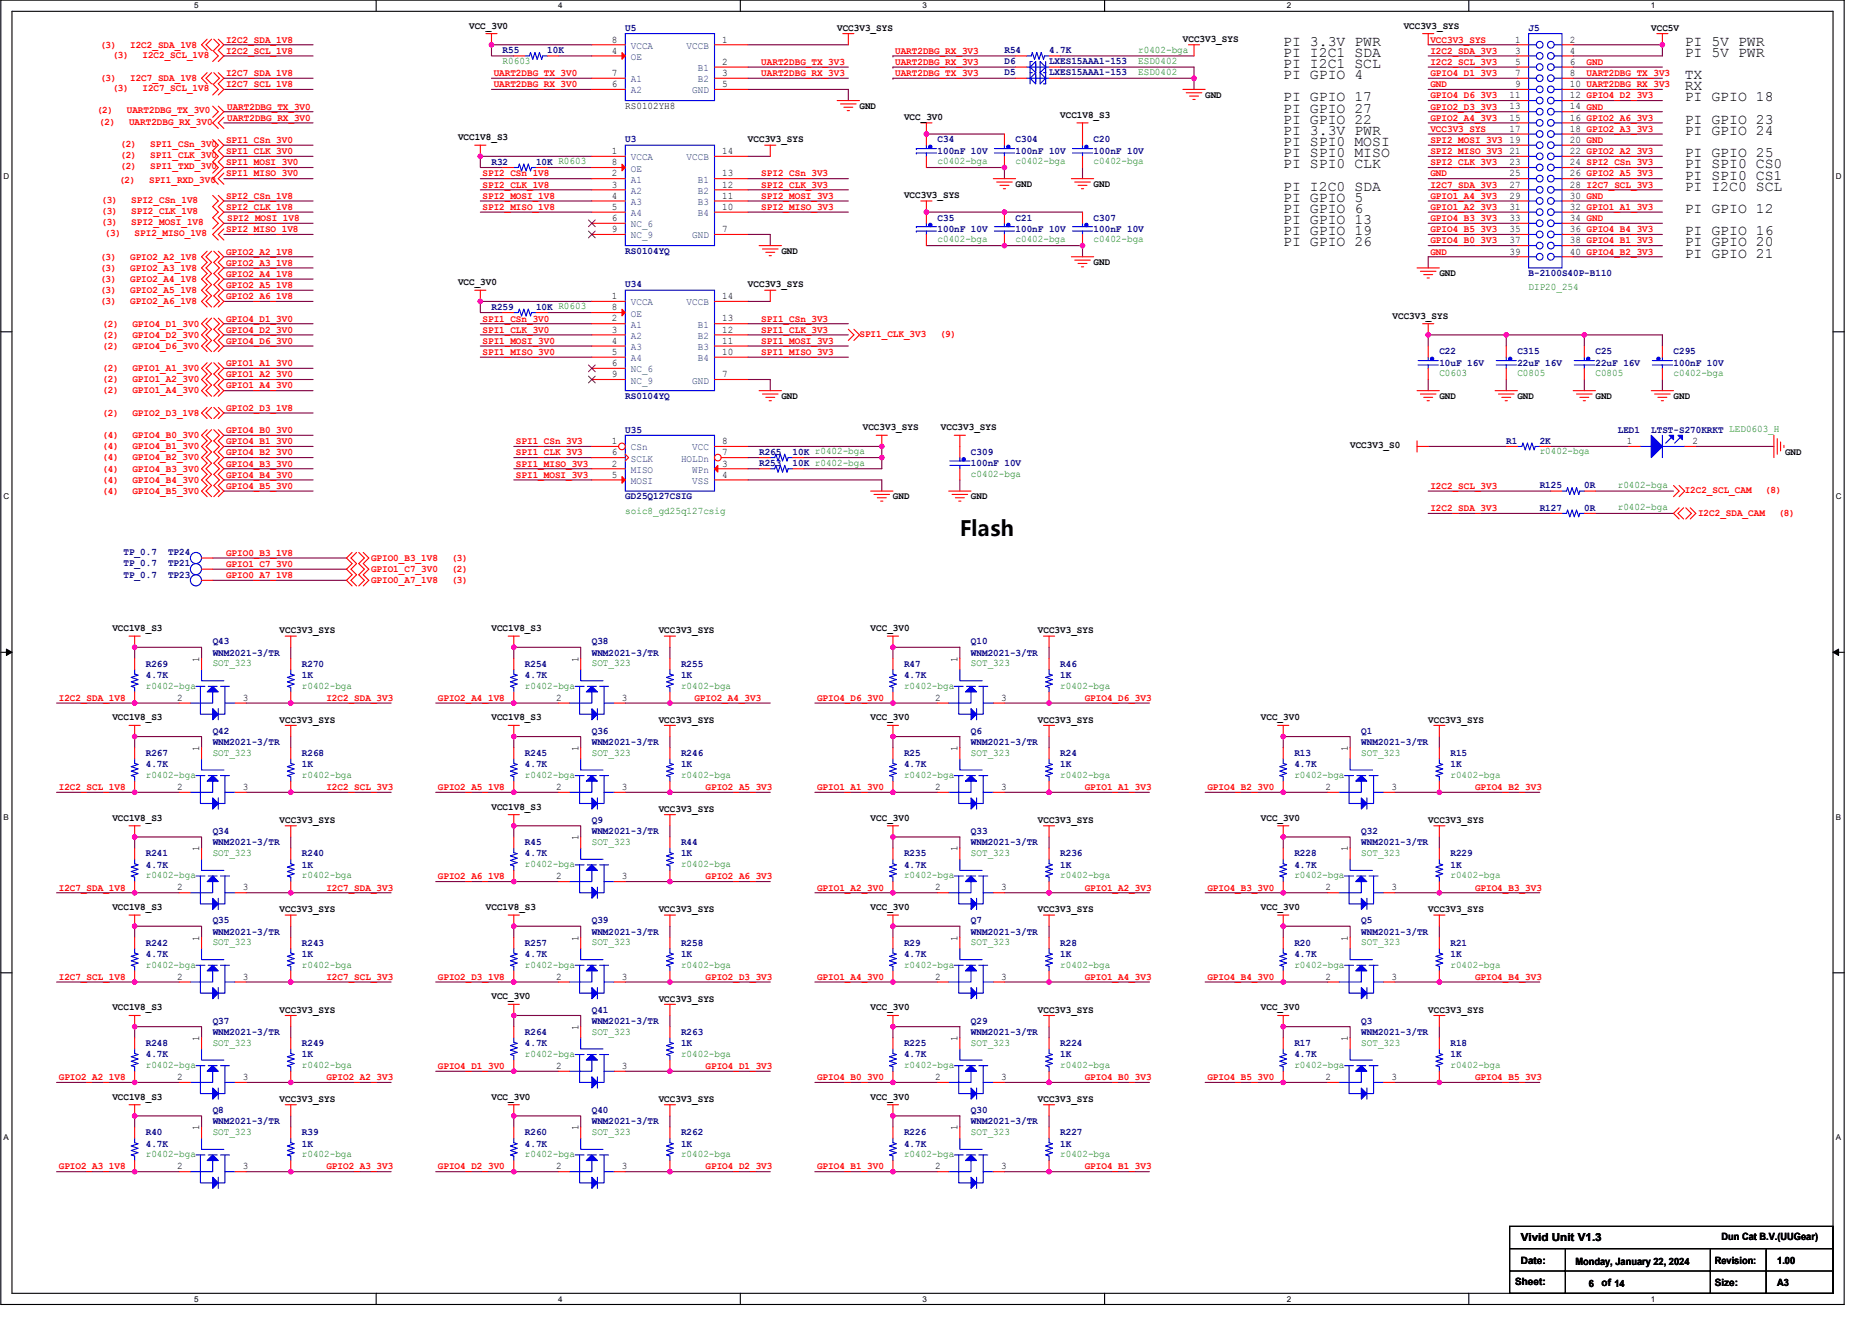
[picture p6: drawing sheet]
<svg xmlns="http://www.w3.org/2000/svg" width="297mm" height="210mm" viewBox="0 0 297 210" stroke-linecap="round" stroke-linejoin="round" font-family="sans-serif">
<defs><g id="words">
<text font-size="3.4" x="153" y="85.4">Flash</text>
<g font-size="2.3">
<text x="204.6" y="7.3">PI 3.3V PWR</text>
<text x="204.6" y="9.1">PI I2C1 SDA</text>
<text x="204.6" y="10.8">PI I2C1 SCL</text>
<text x="268.6" y="7.3">PI 5V PWR</text>
<text x="268.6" y="9.1">PI 5V PWR</text>
<text x="204.6" y="12.6">PI GPIO 4</text>
<text x="204.6" y="16.2">PI GPIO 17</text>
<text x="204.6" y="17.9">PI GPIO 27</text>
<text x="268.6" y="12.6">TX</text>
<text x="268.6" y="14.4">RX</text>
<text x="268.6" y="16.2">PI GPIO 18</text>
<text x="204.6" y="19.7">PI GPIO 22</text>
<text x="204.6" y="21.5">PI 3.3V PWR</text>
<text x="204.6" y="23.3">PI SPI0 MOSI</text>
<text x="268.6" y="19.7">PI GPIO 23</text>
<text x="268.6" y="21.5">PI GPIO 24</text>
<text x="204.6" y="25.1">PI SPI0 MISO</text>
<text x="204.6" y="26.8">PI SPI0 CLK</text>
<text x="268.6" y="25.1">PI GPIO 25</text>
<text x="268.6" y="26.8">PI SPI0 CS0</text>
<text x="268.6" y="28.6">PI SPI0 CS1</text>
<text x="204.6" y="30.4">PI I2C0 SDA</text>
<text x="204.6" y="32.2">PI GPIO 5</text>
<text x="204.6" y="33.9">PI GPIO 6</text>
<text x="204.6" y="35.7">PI GPIO 13</text>
<text x="268.6" y="30.4">PI I2C0 SCL</text>
<text x="268.6" y="33.9">PI GPIO 12</text>
<text x="204.6" y="37.5">PI GPIO 19</text>
<text x="204.6" y="39.3">PI GPIO 26</text>
<text x="268.6" y="37.5">PI GPIO 16</text>
<text x="268.6" y="39.3">PI GPIO 20</text>
<text x="268.6" y="41.1">PI GPIO 21</text>
</g>
<text font-size="1.8" x="242.4" y="197.8">Vivid Unit V1.3</text>
<g font-size="1.6">
<text x="74.8" y="4.6">VCC_3V0</text>
<text x="133.5" y="4.9">VCC3V3_SYS</text>
<text x="223.8" y="4.6">VCC3V3_SYS</text>
<text x="263.2" y="4.9">VCC5V</text>
<text x="97.6" y="8.6">4</text>
<text x="97.6" y="6.8">8</text>
<text x="115.1" y="10.3">2</text>
<text x="115.1" y="6.8">1</text>
<text x="188.6" y="6.7">VCC3V3_SYS</text>
<text x="241.6" y="8.6">3</text>
<text x="241.6" y="10.3">5</text>
<text x="241.6" y="6.8">1</text>
<text x="250.3" y="6.8">2</text>
<text x="250.3" y="8.6">4</text>
<text x="250.3" y="10.3">6</text>
<text x="97.6" y="12.1">7</text>
<text x="97.6" y="13.9">6</text>
<text x="99.7" y="17.3">RS0102YH8</text>
<text x="115.1" y="12.1">3</text>
<text x="115.1" y="13.9">5</text>
<text x="137" y="17.4">GND</text>
<text x="192.1" y="15.6">GND</text>
<text x="240.7" y="15.7">11</text>
<text x="240.7" y="17.4">13</text>
<text x="241.6" y="12.1">7</text>
<text x="241.6" y="13.9">9</text>
<text x="250.3" y="12.1">8</text>
<text x="250.3" y="13.9">10 UART2DBG_RX_3V3</text>
<text x="250.3" y="15.7">12 GPIO4_D2_3V3</text>
<text x="250.3" y="17.4">14 GND</text>
<text x="73" y="22.3">VCC1V8_S3</text>
<text x="119.2" y="22.7">VCC3V3_SYS</text>
<text x="144.1" y="19.1">VCC_3V0</text>
<text x="169" y="18.8">VCC1V8_S3</text>
<text x="240.7" y="19.2">15</text>
<text x="240.7" y="21">17</text>
<text x="240.7" y="22.8">19</text>
<text x="250.3" y="19.2">16 GPIO2_A6_3V3</text>
<text x="250.3" y="21">18 GPIO2_A3_3V3</text>
<text x="250.3" y="22.8">20 GND</text>
<text x="97.6" y="24.6">1</text>
<text x="97.6" y="28.1">2</text>
<text x="97.6" y="29.9">3</text>
<text x="97.6" y="26.3">8</text>
<text x="115.1" y="29.9">12</text>
<text x="115.1" y="28.1">13</text>
<text x="115.1" y="24.6">14</text>
<text x="161.9" y="29.8">GND</text>
<text x="174.4" y="29.8">GND</text>
<text x="240.7" y="24.6">21</text>
<text x="240.7" y="26.3">23</text>
<text x="240.7" y="28.1">25</text>
<text x="240.7" y="29.9">27</text>
<text x="250.3" y="24.6">22 GPIO2_A2_3V3</text>
<text x="250.3" y="26.3">24 SPI2_CSn_3V3</text>
<text x="250.3" y="28.1">26 GPIO2_A5_3V3</text>
<text x="250.3" y="29.9">28 I2C7_SCL_3V3</text>
<text x="97.6" y="31.7">4</text>
<text x="97.6" y="33.4">5</text>
<text x="97.6" y="35.2">6</text>
<text x="115.1" y="33.4">10</text>
<text x="115.1" y="31.7">11</text>
<text x="144.1" y="31.6">VCC3V3_SYS</text>
<text x="240.7" y="31.7">29</text>
<text x="240.7" y="33.4">31</text>
<text x="240.7" y="35.2">33</text>
<text x="250.3" y="31.7">30 GND</text>
<text x="250.3" y="33.4">32 GPIO1_A1_3V3</text>
<text x="250.3" y="35.2">34 GND</text>
<text x="97.6" y="37">9</text>
<text x="115.1" y="37">7</text>
<text x="124.6" y="40.5">GND</text>
<text x="240.7" y="37">35</text>
<text x="240.7" y="38.8">37</text>
<text x="240.7" y="40.6">39</text>
<text x="250.3" y="37">36 GPIO4_B4_3V3</text>
<text x="250.3" y="38.8">38 GPIO4_B1_3V3</text>
<text x="250.3" y="40.6">40 GPIO4_B2_3V3</text>
<text x="73" y="45.4">VCC_3V0</text>
<text x="97.6" y="47.7">1</text>
<text x="115.1" y="47.7">14</text>
<text x="119.2" y="45.8">VCC3V3_SYS</text>
<text x="174.4" y="42.2">GND</text>
<text x="229.5" y="44">GND</text>
<text x="97.6" y="51.2">2</text>
<text x="97.6" y="53">3</text>
<text x="97.6" y="49.4">8</text>
<text x="115.1" y="53">12</text>
<text x="115.1" y="51.2">13</text>
<text x="222" y="50.8">VCC3V3_SYS</text>
<text x="97.6" y="54.8">4</text>
<text x="97.6" y="56.6">5</text>
<text x="97.6" y="58.3">6</text>
<text x="115.1" y="56.6">10</text>
<text x="115.1" y="54.8">11</text>
<text x="97.6" y="60.1">9</text>
<text x="115.1" y="60.1">7</text>
<text x="124.6" y="63.6">GND</text>
<text x="229.5" y="63.6">GND</text>
<text x="241.9" y="63.6">GND</text>
<text x="254.4" y="63.6">GND</text>
<text x="266.8" y="63.6">GND</text>
<text x="97.6" y="70.8">1</text>
<text x="115.1" y="70.8">8</text>
<text x="137.6" y="68.6">VCC3V3_SYS</text>
<text x="150" y="68.6">VCC3V3_SYS</text>
<text x="215.2" y="71.4">VCC3V3_S0</text>
<text x="259.3" y="70.8">1</text>
<text x="269.8" y="70.8">2</text>
<text x="97.6" y="74.3">2</text>
<text x="97.6" y="76.1">5</text>
<text x="97.6" y="72.6">6</text>
<text x="115.1" y="74.3">3</text>
<text x="115.1" y="76.1">4</text>
<text x="115.1" y="72.6">7</text>
<text x="284.6" y="72.5">GND</text>
<text x="142.4" y="79.6">GND</text>
<text x="154.8" y="79.6">GND</text>
<text x="17.9" y="100.6">VCC1V8_S3</text>
<text x="44.6" y="100.9">VCC3V3_SYS</text>
<text x="78.4" y="100.6">VCC1V8_S3</text>
<text x="105" y="100.9">VCC3V3_SYS</text>
<text x="138.8" y="100.6">VCC_3V0</text>
<text x="165.5" y="100.9">VCC3V3_SYS</text>
<text x="31.8" y="105.4" transform="rotate(-90 31.8 105.4)">1</text>
<text x="92.2" y="105.4" transform="rotate(-90 92.2 105.4)">1</text>
<text x="152.7" y="105.4" transform="rotate(-90 152.7 105.4)">1</text>
<text x="28.2" y="111.7">2</text>
<text x="38.7" y="111.7">3</text>
<text x="88.7" y="111.7">2</text>
<text x="99.1" y="111.7">3</text>
<text x="149.1" y="111.7">2</text>
<text x="159.6" y="111.7">3</text>
<text x="17.9" y="114.8">VCC1V8_S3</text>
<text x="31.8" y="119.7" transform="rotate(-90 31.8 119.7)">1</text>
<text x="44.6" y="115.1">VCC3V3_SYS</text>
<text x="78.4" y="114.8">VCC1V8_S3</text>
<text x="92.2" y="119.7" transform="rotate(-90 92.2 119.7)">1</text>
<text x="105" y="115.1">VCC3V3_SYS</text>
<text x="138.8" y="114.8">VCC_3V0</text>
<text x="152.7" y="119.7" transform="rotate(-90 152.7 119.7)">1</text>
<text x="165.5" y="115.1">VCC3V3_SYS</text>
<text x="201" y="114.8">VCC_3V0</text>
<text x="214.9" y="119.7" transform="rotate(-90 214.9 119.7)">1</text>
<text x="227.7" y="115.1">VCC3V3_SYS</text>
<text x="28.2" y="125.9">2</text>
<text x="38.7" y="125.9">3</text>
<text x="88.7" y="125.9">2</text>
<text x="99.1" y="125.9">3</text>
<text x="149.1" y="125.9">2</text>
<text x="159.6" y="125.9">3</text>
<text x="211.3" y="125.9">2</text>
<text x="221.8" y="125.9">3</text>
<text x="17.9" y="130.8">VCC1V8_S3</text>
<text x="44.6" y="131.1">VCC3V3_SYS</text>
<text x="78.4" y="129">VCC1V8_S3</text>
<text x="105" y="129.4">VCC3V3_SYS</text>
<text x="138.8" y="130.8">VCC_3V0</text>
<text x="165.5" y="131.1">VCC3V3_SYS</text>
<text x="201" y="130.8">VCC_3V0</text>
<text x="227.7" y="131.1">VCC3V3_SYS</text>
<text x="31.8" y="135.7" transform="rotate(-90 31.8 135.7)">1</text>
<text x="92.2" y="133.9" transform="rotate(-90 92.2 133.9)">1</text>
<text x="152.7" y="135.7" transform="rotate(-90 152.7 135.7)">1</text>
<text x="214.9" y="135.7" transform="rotate(-90 214.9 135.7)">1</text>
<text x="28.2" y="141.9">2</text>
<text x="38.7" y="141.9">3</text>
<text x="88.7" y="140.1">2</text>
<text x="99.1" y="140.1">3</text>
<text x="149.1" y="141.9">2</text>
<text x="159.6" y="141.9">3</text>
<text x="211.3" y="141.9">2</text>
<text x="221.8" y="141.9">3</text>
<text x="17.9" y="145">VCC1V8_S3</text>
<text x="31.8" y="149.9" transform="rotate(-90 31.8 149.9)">1</text>
<text x="44.6" y="145.4">VCC3V3_SYS</text>
<text x="77.5" y="145">VCC1V8_S3</text>
<text x="92.2" y="149.9" transform="rotate(-90 92.2 149.9)">1</text>
<text x="105" y="145.4">VCC3V3_SYS</text>
<text x="138.8" y="145">VCC_3V0</text>
<text x="152.7" y="149.9" transform="rotate(-90 152.7 149.9)">1</text>
<text x="165.5" y="145.4">VCC3V3_SYS</text>
<text x="201" y="145">VCC_3V0</text>
<text x="214.9" y="149.9" transform="rotate(-90 214.9 149.9)">1</text>
<text x="227.7" y="145.4">VCC3V3_SYS</text>
<text x="17.9" y="161">VCC1V8_S3</text>
<text x="28.2" y="156.1">2</text>
<text x="38.7" y="156.1">3</text>
<text x="44.6" y="161.4">VCC3V3_SYS</text>
<text x="78.4" y="159.2">VCC_3V0</text>
<text x="88.7" y="156.1">2</text>
<text x="99.1" y="156.1">3</text>
<text x="105" y="159.6">VCC3V3_SYS</text>
<text x="138.8" y="161">VCC_3V0</text>
<text x="149.1" y="156.1">2</text>
<text x="159.6" y="156.1">3</text>
<text x="165.5" y="161.4">VCC3V3_SYS</text>
<text x="201" y="161">VCC_3V0</text>
<text x="211.3" y="156.1">2</text>
<text x="221.8" y="156.1">3</text>
<text x="227.7" y="161.4">VCC3V3_SYS</text>
<text x="31.8" y="165.9" transform="rotate(-90 31.8 165.9)">1</text>
<text x="92.2" y="164.1" transform="rotate(-90 92.2 164.1)">1</text>
<text x="152.7" y="165.9" transform="rotate(-90 152.7 165.9)">1</text>
<text x="214.9" y="165.9" transform="rotate(-90 214.9 165.9)">1</text>
<text x="28.2" y="172.1">2</text>
<text x="38.7" y="172.1">3</text>
<text x="88.7" y="170.3">2</text>
<text x="99.1" y="170.3">3</text>
<text x="149.1" y="172.1">2</text>
<text x="159.6" y="172.1">3</text>
<text x="211.3" y="172.1">2</text>
<text x="221.8" y="172.1">3</text>
<text x="17.9" y="175.2">VCC1V8_S3</text>
<text x="44.6" y="175.6">VCC3V3_SYS</text>
<text x="78.4" y="175.2">VCC_3V0</text>
<text x="105" y="175.6">VCC3V3_SYS</text>
<text x="138.8" y="175.2">VCC_3V0</text>
<text x="165.5" y="175.6">VCC3V3_SYS</text>
<text x="31.8" y="180.1" transform="rotate(-90 31.8 180.1)">1</text>
<text x="92.2" y="180.1" transform="rotate(-90 92.2 180.1)">1</text>
<text x="152.7" y="180.1" transform="rotate(-90 152.7 180.1)">1</text>
<text x="28.2" y="186.3">2</text>
<text x="38.7" y="186.3">3</text>
<text x="88.7" y="186.3">2</text>
<text x="99.1" y="186.3">3</text>
<text x="149.1" y="186.3">2</text>
<text x="159.6" y="186.3">3</text>
<text x="274.4" y="197.6">Dun Cat B.V.(UUGear)</text>
<text x="242.4" y="201.3">Date:</text>
<text x="251.1" y="201.5">Monday, January 22, 2024</text>
<text x="273.4" y="201.3">Revision:</text>
<text x="283.3" y="201.3">1.00</text>
<text x="241.6" y="204.7">Sheet:</text>
<text x="253.3" y="205.1">6</text>
<text x="255.3" y="204.9">of 14</text>
<text x="273.4" y="204.9">Size:</text>
<text x="283.3" y="204.9">A3</text>
</g>
<g font-size="1.6" fill="#000080">
<text x="99.7" y="4.9">U5</text>
<text x="243.7" y="4.9">J5</text>
<text x="80.1" y="8.5">R55</text>
<text x="87.2" y="8.5">10K</text>
<text x="160.1" y="8.5">R54</text>
<text x="160.1" y="10.2">D6</text>
<text x="167.2" y="8.5">4.7K</text>
<text x="167.2" y="10.2">LXES15AAA1-153</text>
<text x="160.1" y="12">D5</text>
<text x="167.2" y="12">LXES15AAA1-153</text>
<text x="99.7" y="22.7">U3</text>
<text x="149.5" y="22.7">C34</text>
<text x="161.9" y="22.7">C304</text>
<text x="174.4" y="22.7">C20</text>
<text x="78.4" y="26.2">R32</text>
<text x="85.5" y="26.2">10K R0603</text>
<text x="149.5" y="24.5">100nF 10V</text>
<text x="161.9" y="24.5">100nF 10V</text>
<text x="174.4" y="24.5">100nF 10V</text>
<text x="149.5" y="35.1">C35</text>
<text x="161.9" y="35.1">C21</text>
<text x="174.4" y="35.1">C307</text>
<text x="99.7" y="40.5">RS0104YQ</text>
<text x="149.5" y="36.9">100nF 10V</text>
<text x="161.9" y="36.9">100nF 10V</text>
<text x="174.4" y="36.9">100nF 10V</text>
<text x="99.7" y="45.8">U34</text>
<text x="243.7" y="44">B-2100S40P-B110</text>
<text x="78.4" y="49.4">R259</text>
<text x="85.5" y="49.4">10K R0603</text>
<text x="229.5" y="56.5">C22</text>
<text x="229.5" y="58.2">10uF 16V</text>
<text x="241.9" y="56.5">C315</text>
<text x="241.9" y="58.2">22uF 16V</text>
<text x="254.4" y="56.5">C25</text>
<text x="254.4" y="58.2">22uF 16V</text>
<text x="266.8" y="56.5">C295</text>
<text x="266.8" y="58.2">100nF 10V</text>
<text x="99.7" y="63.6">RS0104YQ</text>
<text x="99.7" y="68.9">U35</text>
<text x="240.1" y="70.7">R1</text>
<text x="245.5" y="70.7">2K</text>
<text x="257.9" y="68.9">LED1</text>
<text x="263.2" y="68.9">LTST-S270KRKT LED0603_H</text>
<text x="121" y="74.2">R253</text>
<text x="121" y="72.5">R265</text>
<text x="126.4" y="74.2">10K r0402-bga</text>
<text x="126.4" y="72.5">10K r0402-bga</text>
<text x="154.8" y="72.5">C309</text>
<text x="154.8" y="74.2">100nF 10V</text>
<text x="245.5" y="77.8">R125</text>
<text x="252.6" y="77.8">0R</text>
<text x="99.7" y="79.6">GD25Q127CSIG</text>
<text x="245.5" y="81.4">R127</text>
<text x="252.6" y="81.4">0R</text>
<text x="19.7" y="88.5">TP_0.7</text>
<text x="26.8" y="88.5">TP24</text>
<text x="19.7" y="92">TP_0.7</text>
<text x="19.7" y="90.2">TP_0.7</text>
<text x="26.8" y="92">TP23</text>
<text x="26.8" y="90.2">TP21</text>
<text x="23.2" y="106.2">R269</text>
<text x="33.9" y="102.7">Q43</text>
<text x="33.9" y="104.5">WNM2021-3/TR</text>
<text x="48.1" y="106.2">R270</text>
<text x="83.7" y="106.2">R254</text>
<text x="94.4" y="102.7">Q38</text>
<text x="94.4" y="104.5">WNM2021-3/TR</text>
<text x="108.6" y="106.2">R255</text>
<text x="144.1" y="106.2">R47</text>
<text x="154.8" y="102.7">Q10</text>
<text x="154.8" y="104.5">WNM2021-3/TR</text>
<text x="169" y="106.2">R46</text>
<text x="23.2" y="108">4.7K</text>
<text x="48.1" y="108">1K</text>
<text x="83.7" y="108">4.7K</text>
<text x="108.6" y="108">1K</text>
<text x="144.1" y="108">4.7K</text>
<text x="169" y="108">1K</text>
<text x="33.9" y="116.9">Q42</text>
<text x="33.9" y="118.7">WNM2021-3/TR</text>
<text x="94.4" y="116.9">Q36</text>
<text x="94.4" y="118.7">WNM2021-3/TR</text>
<text x="154.8" y="116.9">Q6</text>
<text x="154.8" y="118.7">WNM2021-3/TR</text>
<text x="217" y="116.9">Q1</text>
<text x="217" y="118.7">WNM2021-3/TR</text>
<text x="23.2" y="120.5">R267</text>
<text x="23.2" y="122.2">4.7K</text>
<text x="48.1" y="120.5">R268</text>
<text x="48.1" y="122.2">1K</text>
<text x="83.7" y="120.5">R245</text>
<text x="83.7" y="122.2">4.7K</text>
<text x="108.6" y="120.5">R246</text>
<text x="108.6" y="122.2">1K</text>
<text x="144.1" y="120.5">R25</text>
<text x="144.1" y="122.2">4.7K</text>
<text x="169" y="120.5">R24</text>
<text x="169" y="122.2">1K</text>
<text x="206.4" y="120.5">R13</text>
<text x="206.4" y="122.2">4.7K</text>
<text x="231.2" y="120.5">R15</text>
<text x="231.2" y="122.2">1K</text>
<text x="94.4" y="131.1">Q9</text>
<text x="23.2" y="136.5">R241</text>
<text x="33.9" y="132.9">Q34</text>
<text x="33.9" y="134.7">WNM2021-3/TR</text>
<text x="48.1" y="136.5">R240</text>
<text x="83.7" y="134.7">R45</text>
<text x="83.7" y="136.5">4.7K</text>
<text x="94.4" y="132.9">WNM2021-3/TR</text>
<text x="108.6" y="134.7">R44</text>
<text x="108.6" y="136.5">1K</text>
<text x="144.1" y="136.5">R235</text>
<text x="154.8" y="132.9">Q33</text>
<text x="154.8" y="134.7">WNM2021-3/TR</text>
<text x="169" y="136.5">R236</text>
<text x="206.4" y="136.5">R228</text>
<text x="217" y="132.9">Q32</text>
<text x="217" y="134.7">WNM2021-3/TR</text>
<text x="231.2" y="136.5">R229</text>
<text x="23.2" y="138.2">4.7K</text>
<text x="48.1" y="138.2">1K</text>
<text x="144.1" y="138.2">4.7K</text>
<text x="169" y="138.2">1K</text>
<text x="206.4" y="138.2">4.7K</text>
<text x="231.2" y="138.2">1K</text>
<text x="33.9" y="147.1">Q35</text>
<text x="33.9" y="148.9">WNM2021-3/TR</text>
<text x="94.4" y="147.1">Q39</text>
<text x="94.4" y="148.9">WNM2021-3/TR</text>
<text x="154.8" y="147.1">Q7</text>
<text x="154.8" y="148.9">WNM2021-3/TR</text>
<text x="217" y="147.1">Q5</text>
<text x="217" y="148.9">WNM2021-3/TR</text>
<text x="23.2" y="150.7">R242</text>
<text x="23.2" y="152.5">4.7K</text>
<text x="48.1" y="150.7">R243</text>
<text x="48.1" y="152.5">1K</text>
<text x="83.7" y="150.7">R257</text>
<text x="83.7" y="152.5">4.7K</text>
<text x="108.6" y="150.7">R258</text>
<text x="108.6" y="152.5">1K</text>
<text x="144.1" y="150.7">R29</text>
<text x="144.1" y="152.5">4.7K</text>
<text x="169" y="150.7">R28</text>
<text x="169" y="152.5">1K</text>
<text x="206.4" y="150.7">R20</text>
<text x="206.4" y="152.5">4.7K</text>
<text x="231.2" y="150.7">R21</text>
<text x="231.2" y="152.5">1K</text>
<text x="94.4" y="161.4">Q41</text>
<text x="23.2" y="166.7">R248</text>
<text x="33.9" y="163.1">Q37</text>
<text x="33.9" y="164.9">WNM2021-3/TR</text>
<text x="48.1" y="166.7">R249</text>
<text x="83.7" y="164.9">R264</text>
<text x="83.7" y="166.7">4.7K</text>
<text x="94.4" y="163.1">WNM2021-3/TR</text>
<text x="108.6" y="164.9">R263</text>
<text x="108.6" y="166.7">1K</text>
<text x="144.1" y="166.7">R225</text>
<text x="154.8" y="163.1">Q29</text>
<text x="154.8" y="164.9">WNM2021-3/TR</text>
<text x="169" y="166.7">R224</text>
<text x="206.4" y="166.7">R17</text>
<text x="217" y="163.1">Q3</text>
<text x="217" y="164.9">WNM2021-3/TR</text>
<text x="231.2" y="166.7">R18</text>
<text x="23.2" y="168.5">4.7K</text>
<text x="48.1" y="168.5">1K</text>
<text x="144.1" y="168.5">4.7K</text>
<text x="169" y="168.5">1K</text>
<text x="206.4" y="168.5">4.7K</text>
<text x="231.2" y="168.5">1K</text>
<text x="33.9" y="177.4">Q8</text>
<text x="33.9" y="179.1">WNM2021-3/TR</text>
<text x="94.4" y="177.4">Q40</text>
<text x="94.4" y="179.1">WNM2021-3/TR</text>
<text x="154.8" y="177.4">Q30</text>
<text x="154.8" y="179.1">WNM2021-3/TR</text>
<text x="23.2" y="180.9">R40</text>
<text x="23.2" y="182.7">4.7K</text>
<text x="48.1" y="180.9">R39</text>
<text x="48.1" y="182.7">1K</text>
<text x="83.7" y="180.9">R260</text>
<text x="83.7" y="182.7">4.7K</text>
<text x="108.6" y="180.9">R262</text>
<text x="108.6" y="182.7">1K</text>
<text x="144.1" y="180.9">R226</text>
<text x="144.1" y="182.7">4.7K</text>
<text x="169" y="180.9">R227</text>
<text x="169" y="182.7">1K</text>
</g>
<g font-size="1.6" fill="#f00">
<text x="16" y="7.6">(3)</text>
<text x="17.9" y="9.2">(3)</text>
<text x="20.8" y="7.6">I2C2_SDA_1V8</text>
<text x="22.7" y="9.2">I2C2_SCL_1V8</text>
<text x="36" y="6.8">I2C2_SDA_1V8</text>
<text x="36" y="8.6">I2C2_SCL_1V8</text>
<text x="121.4" y="10.3">UART2DBG_TX_3V3</text>
<text x="142.7" y="10.3">UART2DBG_RX_3V3</text>
<text x="142.7" y="8.6">UART2DBG_RX_3V3</text>
<text x="228" y="6.8">VCC3V3_SYS</text>
<text x="228" y="8.6">I2C2_SDA_3V3</text>
<text x="228" y="10.3">I2C2_SCL_3V3</text>
<text x="252.9" y="10.3">GND</text>
<text x="16" y="12.9">(3)</text>
<text x="17.9" y="14.5">(3)</text>
<text x="20.8" y="12.9">I2C7_SDA_1V8</text>
<text x="22.7" y="14.5">I2C7_SCL_1V8</text>
<text x="36" y="12.1">I2C7_SDA_1V8</text>
<text x="36" y="13.9">I2C7_SCL_1V8</text>
<text x="36.2" y="17.4">UART2DBG_TX_3V0</text>
<text x="78.7" y="12.1">UART2DBG_TX_3V0</text>
<text x="78.7" y="13.9">UART2DBG_RX_3V0</text>
<text x="121.4" y="12.1">UART2DBG_RX_3V3</text>
<text x="142.7" y="12.1">UART2DBG_TX_3V3</text>
<text x="228" y="12.1">GPIO4_D1_3V3</text>
<text x="228" y="17.4">GPIO2_D3_3V3</text>
<text x="228" y="15.7">GPIO4_D6_3V3</text>
<text x="228" y="13.9">GND</text>
<text x="252.9" y="12.1">UART2DBG_TX_3V3</text>
<text x="15.4" y="18.1">(2)</text>
<text x="15.8" y="19.8">(2)</text>
<text x="19.1" y="23.4">(2)</text>
<text x="20.2" y="18.1">UART2DBG_TX_3V0</text>
<text x="20.6" y="19.8">UART2DBG_RX_3V0</text>
<text x="24" y="23.4">SPI1_CSn_3V0</text>
<text x="36" y="22.8">SPI1_CSn_3V0</text>
<text x="36.2" y="19.2">UART2DBG_RX_3V0</text>
<text x="228" y="19.2">GPIO2_A4_3V3</text>
<text x="228" y="21">VCC3V3_SYS</text>
<text x="228" y="22.8">SPI2_MOSI_3V3</text>
<text x="19" y="29.1">(2)</text>
<text x="19.1" y="25.2">(2)</text>
<text x="19.1" y="27">(2)</text>
<text x="23.8" y="29.1">SPI1_RXD_3V0</text>
<text x="24" y="25.2">SPI1_CLK_3V0</text>
<text x="24" y="27">SPI1_TXD_3V0</text>
<text x="36" y="24.6">SPI1_CLK_3V0</text>
<text x="36" y="26.3">SPI1_MOSI_3V0</text>
<text x="36" y="28.1">SPI1_MISO_3V0</text>
<text x="76.9" y="28.1">SPI2_CSn_1V8</text>
<text x="76.9" y="29.9">SPI2_CLK_1V8</text>
<text x="121.4" y="28.1">SPI2_CSn_3V3</text>
<text x="121.4" y="29.9">SPI2_CLK_3V3</text>
<text x="228" y="29.9">I2C7_SDA_3V3</text>
<text x="228" y="28.1">GND</text>
<text x="228" y="24.6">SPI2_MISO_3V3</text>
<text x="228" y="26.3">SPI2_CLK_3V3</text>
<text x="16.1" y="32.3">(3)</text>
<text x="16.1" y="34.1">(3)</text>
<text x="16.1" y="35.8">(3)</text>
<text x="20.9" y="32.3">SPI2_CSn_1V8</text>
<text x="20.9" y="34.1">SPI2_CLK_1V8</text>
<text x="20.9" y="35.8">SPI2_MOSI_1V8</text>
<text x="36" y="33.4">SPI2_CLK_1V8</text>
<text x="36" y="31.7">SPI2_CSn_1V8</text>
<text x="36.2" y="35.2">SPI2_MOSI_1V8</text>
<text x="76.9" y="31.7">SPI2_MOSI_1V8</text>
<text x="76.9" y="33.4">SPI2_MISO_1V8</text>
<text x="121.4" y="31.7">SPI2_MOSI_3V3</text>
<text x="121.4" y="33.4">SPI2_MISO_3V3</text>
<text x="228" y="35.2">GPIO4_B3_3V3</text>
<text x="228" y="33.4">GPIO1_A2_3V3</text>
<text x="228" y="31.7">GPIO1_A4_3V3</text>
<text x="16" y="41.4">(3)</text>
<text x="16.7" y="37.6">(3)</text>
<text x="20.8" y="41.4">GPIO2_A2_1V8</text>
<text x="21.5" y="37.6">SPI2_MISO_1V8</text>
<text x="36" y="40.6">GPIO2_A2_1V8</text>
<text x="36" y="37">SPI2_MISO_1V8</text>
<text x="228" y="38.8">GPIO4_B0_3V3</text>
<text x="228" y="37">GPIO4_B5_3V3</text>
<text x="228" y="40.6">GND</text>
<text x="16" y="43.1">(3)</text>
<text x="16" y="44.9">(3)</text>
<text x="16" y="46.7">(3)</text>
<text x="20.8" y="43.1">GPIO2_A3_1V8</text>
<text x="20.8" y="44.9">GPIO2_A4_1V8</text>
<text x="20.8" y="46.7">GPIO2_A5_1V8</text>
<text x="36" y="42.3">GPIO2_A3_1V8</text>
<text x="36" y="44.1">GPIO2_A4_1V8</text>
<text x="36" y="45.9">GPIO2_A5_1V8</text>
<text x="36" y="47.7">GPIO2_A6_1V8</text>
<text x="16" y="48.5">(3)</text>
<text x="16.3" y="52">(2)</text>
<text x="16.3" y="53.8">(2)</text>
<text x="20.8" y="48.5">GPIO2_A6_1V8</text>
<text x="21.1" y="52">GPIO4_D1_3V0</text>
<text x="21.1" y="53.8">GPIO4_D2_3V0</text>
<text x="36" y="53">GPIO4_D2_3V0</text>
<text x="36" y="51.2">GPIO4_D1_3V0</text>
<text x="76.9" y="51.2">SPI1_CSn_3V0</text>
<text x="76.9" y="53">SPI1_CLK_3V0</text>
<text x="121.4" y="51.2">SPI1_CSn_3V3</text>
<text x="121.4" y="53">SPI1_CLK_3V3</text>
<text x="137" y="53.6">SPI1_CLK_3V3</text>
<text x="149.8" y="53.6">(9)</text>
<text x="16.3" y="55.6">(2)</text>
<text x="16.3" y="59.1">(2)</text>
<text x="21.1" y="55.6">GPIO4_D6_3V0</text>
<text x="21.1" y="59.1">GPIO1_A1_3V0</text>
<text x="36" y="54.8">GPIO4_D6_3V0</text>
<text x="36" y="58.3">GPIO1_A1_3V0</text>
<text x="76.9" y="54.8">SPI1_MOSI_3V0</text>
<text x="76.9" y="56.6">SPI1_MISO_3V0</text>
<text x="121.4" y="54.8">SPI1_MOSI_3V3</text>
<text x="121.4" y="56.6">SPI1_MISO_3V3</text>
<text x="16.3" y="60.9">(2)</text>
<text x="16.3" y="62.7">(2)</text>
<text x="21.1" y="60.9">GPIO1_A2_3V0</text>
<text x="21.1" y="62.7">GPIO1_A4_3V0</text>
<text x="36" y="61.9">GPIO1_A4_3V0</text>
<text x="36" y="60.1">GPIO1_A2_3V0</text>
<text x="36" y="65.4">GPIO2_D3_1V8</text>
<text x="16.3" y="66.2">(2)</text>
<text x="16.3" y="69.8">(4)</text>
<text x="16.3" y="71.6">(4)</text>
<text x="21.1" y="66.2">GPIO2_D3_1V8</text>
<text x="21.1" y="69.8">GPIO4_B0_3V0</text>
<text x="21.1" y="71.6">GPIO4_B1_3V0</text>
<text x="36" y="70.8">GPIO4_B1_3V0</text>
<text x="36" y="69">GPIO4_B0_3V0</text>
<text x="82.3" y="70.8">SPI1_CSn_3V3</text>
<text x="16.3" y="73.4">(4)</text>
<text x="16.3" y="76.9">(4)</text>
<text x="16.3" y="75.1">(4)</text>
<text x="21.1" y="73.4">GPIO4_B2_3V0</text>
<text x="21.1" y="76.9">GPIO4_B4_3V0</text>
<text x="21.1" y="75.1">GPIO4_B3_3V0</text>
<text x="36" y="72.6">GPIO4_B2_3V0</text>
<text x="36" y="77.9">GPIO4_B5_3V0</text>
<text x="36" y="76.1">GPIO4_B4_3V0</text>
<text x="36" y="74.3">GPIO4_B3_3V0</text>
<text x="82.3" y="72.6">SPI1_CLK_3V3</text>
<text x="82.3" y="74.3">SPI1_MISO_3V3</text>
<text x="82.3" y="76.1">SPI1_MOSI_3V3</text>
<text x="228" y="77.9">I2C2_SCL_3V3</text>
<text x="16.3" y="78.7">(4)</text>
<text x="21.1" y="78.7">GPIO4_B5_3V0</text>
<text x="228" y="81.4">I2C2_SDA_3V3</text>
<text x="268.6" y="78.5">I2C2_SCL_CAM</text>
<text x="270.7" y="82.2">I2C2_SDA_CAM</text>
<text x="281.4" y="78.5">(8)</text>
<text x="283.5" y="82.2">(8)</text>
<text x="36" y="88.6">GPIO0_B3_1V8</text>
<text x="59.1" y="89.4">GPIO0_B3_1V8</text>
<text x="72" y="89.4">(3)</text>
<text x="36" y="90.3">GPIO1_C7_3V0</text>
<text x="36" y="92.1">GPIO0_A7_1V8</text>
<text x="59.1" y="91.1">GPIO1_C7_3V0</text>
<text x="59.1" y="92.9">GPIO0_A7_1V8</text>
<text x="72" y="91.1">(2)</text>
<text x="72" y="92.9">(3)</text>
<text x="9.4" y="111.7">I2C2_SDA_1V8</text>
<text x="52" y="111.7">I2C2_SDA_3V3</text>
<text x="69.8" y="111.7">GPIO2_A4_1V8</text>
<text x="110.7" y="111.7">GPIO2_A4_3V3</text>
<text x="130.3" y="111.7">GPIO4_D6_3V0</text>
<text x="172.9" y="111.7">GPIO4_D6_3V3</text>
<text x="9.4" y="125.9">I2C2_SCL_1V8</text>
<text x="52" y="125.9">I2C2_SCL_3V3</text>
<text x="69.8" y="125.9">GPIO2_A5_1V8</text>
<text x="112.5" y="125.9">GPIO2_A5_3V3</text>
<text x="130.3" y="125.9">GPIO1_A1_3V0</text>
<text x="172.9" y="125.9">GPIO1_A1_3V3</text>
<text x="192.5" y="125.9">GPIO4_B2_3V0</text>
<text x="235.1" y="125.9">GPIO4_B2_3V3</text>
<text x="9.4" y="141.9">I2C7_SDA_1V8</text>
<text x="52" y="141.9">I2C7_SDA_3V3</text>
<text x="69.8" y="140.1">GPIO2_A6_1V8</text>
<text x="112.5" y="140.1">GPIO2_A6_3V3</text>
<text x="130.3" y="141.9">GPIO1_A2_3V0</text>
<text x="172.9" y="141.9">GPIO1_A2_3V3</text>
<text x="192.5" y="141.9">GPIO4_B3_3V0</text>
<text x="235.1" y="141.9">GPIO4_B3_3V3</text>
<text x="9.4" y="156.1">I2C7_SCL_1V8</text>
<text x="52" y="156.1">I2C7_SCL_3V3</text>
<text x="69.8" y="156.1">GPIO2_D3_1V8</text>
<text x="112.5" y="156.1">GPIO2_D3_3V3</text>
<text x="130.3" y="156.1">GPIO1_A4_3V0</text>
<text x="172.9" y="156.1">GPIO1_A4_3V3</text>
<text x="192.5" y="156.1">GPIO4_B4_3V0</text>
<text x="235.1" y="156.1">GPIO4_B4_3V3</text>
<text x="9.4" y="172.1">GPIO2_A2_1V8</text>
<text x="52" y="172.1">GPIO2_A2_3V3</text>
<text x="69.8" y="170.3">GPIO4_D1_3V0</text>
<text x="112.5" y="170.3">GPIO4_D1_3V3</text>
<text x="130.3" y="172.1">GPIO4_B0_3V0</text>
<text x="172.9" y="172.1">GPIO4_B0_3V3</text>
<text x="192.5" y="172.1">GPIO4_B5_3V0</text>
<text x="235.1" y="172.1">GPIO4_B5_3V3</text>
<text x="9.4" y="186.3">GPIO2_A3_1V8</text>
<text x="52" y="186.3">GPIO2_A3_3V3</text>
<text x="69.8" y="186.3">GPIO4_D2_3V0</text>
<text x="112.5" y="186.3">GPIO4_D2_3V3</text>
<text x="130.3" y="186.3">GPIO4_B1_3V0</text>
<text x="172.9" y="186.3">GPIO4_B1_3V3</text>
</g>
<g font-size="1.6" fill="#008000">
<text x="80.1" y="10.2">R0603</text>
<text x="181.5" y="12">ESD0402</text>
<text x="181.5" y="8.4">r0402-bga</text>
<text x="181.5" y="10.2">ESD0402</text>
<text x="149.5" y="26.2">c0402-bga</text>
<text x="161.9" y="26.2">c0402-bga</text>
<text x="174.4" y="26.2">c0402-bga</text>
<text x="149.5" y="38.6">c0402-bga</text>
<text x="161.9" y="38.6">c0402-bga</text>
<text x="174.4" y="38.6">c0402-bga</text>
<text x="243.7" y="46.3">DIP20_254</text>
<text x="229.5" y="60">C0603</text>
<text x="241.9" y="60">C0805</text>
<text x="254.4" y="60">C0805</text>
<text x="266.8" y="60">c0402-bga</text>
<text x="154.8" y="76">c0402-bga</text>
<text x="245.5" y="72.4">r0402-bga</text>
<text x="257.9" y="77.7">r0402-bga</text>
<text x="99.7" y="81.8">soic8_gd25q127csig</text>
<text x="257.9" y="81.3">r0402-bga</text>
<text x="33.9" y="106.2">SOT_323</text>
<text x="94.4" y="106.2">SOT_323</text>
<text x="154.8" y="106.2">SOT_323</text>
<text x="23.2" y="109.7">r0402-bga</text>
<text x="48.1" y="109.7">r0402-bga</text>
<text x="83.7" y="109.7">r0402-bga</text>
<text x="108.6" y="109.7">r0402-bga</text>
<text x="144.1" y="109.7">r0402-bga</text>
<text x="169" y="109.7">r0402-bga</text>
<text x="23.2" y="124">r0402-bga</text>
<text x="33.9" y="120.4">SOT_323</text>
<text x="48.1" y="124">r0402-bga</text>
<text x="83.7" y="124">r0402-bga</text>
<text x="94.4" y="120.4">SOT_323</text>
<text x="108.6" y="124">r0402-bga</text>
<text x="144.1" y="124">r0402-bga</text>
<text x="154.8" y="120.4">SOT_323</text>
<text x="169" y="124">r0402-bga</text>
<text x="206.4" y="124">r0402-bga</text>
<text x="217" y="120.4">SOT_323</text>
<text x="231.2" y="124">r0402-bga</text>
<text x="33.9" y="136.4">SOT_323</text>
<text x="94.4" y="134.6">SOT_323</text>
<text x="154.8" y="136.4">SOT_323</text>
<text x="217" y="136.4">SOT_323</text>
<text x="23.2" y="140">r0402-bga</text>
<text x="48.1" y="140">r0402-bga</text>
<text x="83.7" y="138.2">r0402-bga</text>
<text x="108.6" y="138.2">r0402-bga</text>
<text x="144.1" y="140">r0402-bga</text>
<text x="169" y="140">r0402-bga</text>
<text x="206.4" y="140">r0402-bga</text>
<text x="231.2" y="140">r0402-bga</text>
<text x="23.2" y="154.2">r0402-bga</text>
<text x="33.9" y="150.6">SOT_323</text>
<text x="48.1" y="154.2">r0402-bga</text>
<text x="83.7" y="154.2">r0402-bga</text>
<text x="94.4" y="150.6">SOT_323</text>
<text x="108.6" y="154.2">r0402-bga</text>
<text x="144.1" y="154.2">r0402-bga</text>
<text x="154.8" y="150.6">SOT_323</text>
<text x="169" y="154.2">r0402-bga</text>
<text x="206.4" y="154.2">r0402-bga</text>
<text x="217" y="150.6">SOT_323</text>
<text x="231.2" y="154.2">r0402-bga</text>
<text x="33.9" y="166.6">SOT_323</text>
<text x="94.4" y="164.9">SOT_323</text>
<text x="154.8" y="166.6">SOT_323</text>
<text x="217" y="166.6">SOT_323</text>
<text x="23.2" y="170.2">r0402-bga</text>
<text x="48.1" y="170.2">r0402-bga</text>
<text x="83.7" y="168.4">r0402-bga</text>
<text x="108.6" y="168.4">r0402-bga</text>
<text x="144.1" y="170.2">r0402-bga</text>
<text x="169" y="170.2">r0402-bga</text>
<text x="206.4" y="170.2">r0402-bga</text>
<text x="231.2" y="170.2">r0402-bga</text>
<text x="23.2" y="184.4">r0402-bga</text>
<text x="33.9" y="180.9">SOT_323</text>
<text x="48.1" y="184.4">r0402-bga</text>
<text x="83.7" y="184.4">r0402-bga</text>
<text x="94.4" y="180.9">SOT_323</text>
<text x="108.6" y="184.4">r0402-bga</text>
<text x="144.1" y="184.4">r0402-bga</text>
<text x="154.8" y="180.9">SOT_323</text>
<text x="169" y="184.4">r0402-bga</text>
</g>
<g font-size="1.6" fill="#004080">
<text x="100.6" y="9.6">OE</text>
<text x="100.6" y="7.8">VCCA</text>
<text x="109.5" y="7.8">VCCB</text>
<text x="111.2" y="11.3">B1</text>
<text x="100.6" y="13.1">A1</text>
<text x="100.6" y="14.9">A2</text>
<text x="110.4" y="14.9">GND</text>
<text x="111.2" y="13.1">B2</text>
<text x="100.6" y="25.6">VCCA</text>
<text x="100.6" y="29.1">A1</text>
<text x="100.6" y="27.3">OE</text>
<text x="109.5" y="25.6">VCCB</text>
<text x="111.2" y="29.1">B1</text>
<text x="100.6" y="30.9">A2</text>
<text x="100.6" y="32.7">A3</text>
<text x="100.6" y="34.4">A4</text>
<text x="111.2" y="34.4">B4</text>
<text x="111.2" y="32.7">B3</text>
<text x="111.2" y="30.9">B2</text>
<text x="100.6" y="36.2">NC_6</text>
<text x="100.6" y="38">NC_9</text>
<text x="110.4" y="38">GND</text>
<text x="100.6" y="48.7">VCCA</text>
<text x="100.6" y="52.2">A1</text>
<text x="100.6" y="54">A2</text>
<text x="100.6" y="50.4">OE</text>
<text x="109.5" y="48.7">VCCB</text>
<text x="111.2" y="54">B2</text>
<text x="111.2" y="52.2">B1</text>
<text x="100.6" y="55.8">A3</text>
<text x="100.6" y="57.6">A4</text>
<text x="100.6" y="59.3">NC_6</text>
<text x="111.2" y="57.6">B4</text>
<text x="111.2" y="55.8">B3</text>
<text x="100.6" y="61.1">NC_9</text>
<text x="110.4" y="61.1">GND</text>
<text x="100.6" y="71.8">CSn</text>
<text x="110.4" y="71.8">VCC</text>
<text x="100.6" y="75.3">MISO</text>
<text x="100.6" y="77.1">MOSI</text>
<text x="100.6" y="73.6">SCLK</text>
<text x="108.6" y="73.6">HOLDn</text>
<text x="110.4" y="75.3">WPn</text>
<text x="110.4" y="77.1">VSS</text>
</g>
<g font-size="1.3">
<text x="30.9" y="1.3">5</text>
<text x="89" y="1.3">4</text>
<text x="147.1" y="1.3">3</text>
<text x="205.1" y="1.3">2</text>
<text x="263.2" y="1.3">1</text>
<text x=".6" y="28.5">D</text>
<text x="292.7" y="28.5">D</text>
<text x=".6" y="79.5">C</text>
<text x="292.7" y="79.5">C</text>
<text x=".6" y="130.6">B</text>
<text x="292.7" y="130.6">B</text>
<text x=".6" y="181.7">A</text>
<text x="292.7" y="181.7">A</text>
<text x="30.9" y="207.4">5</text>
<text x="89" y="207.4">4</text>
<text x="147.1" y="207.4">3</text>
<text x="205.1" y="207.4">2</text>
<text x="263.2" y="207.4">1</text>
</g>
</g></defs>
<path d="M.1 0h293.9v207.8h-293.9zM1.9 1.8h290.3v204.3h-290.3z" fill="none" stroke="#000" stroke-width=".18"/>
<g fill="#fff">
<path d="M30.9 .2h.7v1.4h-.7z"/>
<path d="M30.9 206.2h.7v1.5h-.7z"/>
</g>
<path d="M60 0v1.8M60 206.1v1.7" fill="none" stroke="#000" stroke-width=".18"/>
<g fill="#fff">
<path d="M89 .2h.7v1.4h-.7z"/>
<path d="M89 206.2h.7v1.5h-.7z"/>
</g>
<path d="M118 0v1.8M118 206.1v1.7" fill="none" stroke="#000" stroke-width=".18"/>
<g fill="#fff">
<path d="M147.1 .2h.7v1.4h-.7z"/>
<path d="M147.1 206.2h.7v1.5h-.7z"/>
</g>
<path d="M176.1 0v1.8M176.1 206.1v1.7" fill="none" stroke="#000" stroke-width=".18"/>
<g fill="#fff">
<path d="M205.1 .2h.7v1.4h-.7z"/>
<path d="M205.1 206.2h.7v1.5h-.7z"/>
</g>
<path d="M234.2 0v1.8M234.2 206.1v1.7" fill="none" stroke="#000" stroke-width=".18"/>
<g fill="#fff">
<path d="M263.2 .2h.7v1.4h-.7z"/>
<path d="M263.2 206.2h.7v1.5h-.7z"/>
<path d="M.6 27.3h.9v1.5h-.9z"/>
<path d="M292.7 27.3h.9v1.5h-.9z"/>
<path d="M.6 78.4h.9v1.4h-.9z"/>
<path d="M292.7 78.4h.9v1.4h-.9z"/>
</g>
<path d="M.1 52.9h1.8M292.2 52.9h1.8" fill="none" stroke="#000" stroke-width=".18"/>
<g fill="#fff">
<path d="M.6 129.5h.8v1.4h-.8z"/>
<path d="M292.7 129.5h.8v1.4h-.8z"/>
</g>
<path d="M.1 103.9h1.8M292.2 103.9h1.8" fill="none" stroke="#000" stroke-width=".18"/>
<path d="M1 103.4l.9 .5-.9 .5zM292.2 103.9l.9-.5v1z" fill="#000" stroke="#000" stroke-width=".16"/>
<g fill="#fff">
<path d="M.6 180.5h.8v1.4h-.8z"/>
<path d="M292.7 180.5h.8v1.4h-.8z"/>
</g>
<path d="M.1 155h1.8M292.2 155h1.8M240.7 195.4h51.5v10.7h-51.5zM240.7 199h51.5M249.6 199v7.1M272.7 199v7.1M281.6 199v7.1M240.7 202.5h51.5" fill="none" stroke="#000" stroke-width=".18"/>
<g fill="none" stroke="#800040" stroke-width=".18">
<path d="M35.7 12.5h14.2M35.7 14.2h14.2M35.7 17.8h14.2M35.7 19.6h14.2M35.7 7.1h14.2M35.7 8.9h14.2M78.4 12.5h16M78.4 14.2h16M89 8.9h5.4M94.4 7.1h-16v1.8h3.5M119.2 7.1h16M119.2 10.7h16"/>
<path d="M119.2 12.5h16M119.2 14.2h16v1.8M142.4 10.7h19.5M142.4 8.9h19.5M142.4 12.5h19.5M142.4 10.7h.1M142.4 8.9h.1M142.4 12.5h.1M169 10.7h21.4v1.8M169 8.9h21.4M169 12.5h21.4v1.7M227.7 12.5h14.2"/>
<path d="M227.7 19.6h14.2M227.7 17.8h14.2M227.7 16h14.2M227.7 14.2h14.2M227.7 7.1h14.2M227.7 8.9h14.2M227.7 10.7h14.2M250.8 19.6h14.2M250.8 16h14.2M250.8 10.7h14.2M250.8 17.8h14.2M250.8 12.5h14.2"/>
<path d="M250.8 14.2h14.2M250.8 7.1h14.2v1.8h-14.2M35.7 35.6h14.2M35.7 37.4h14.2M35.7 33.8h14.2M35.7 32h14.2M35.7 23.1h14.2M35.7 24.9h14.2M35.7 26.7h14.2M35.7 28.5h14.2M76.6 28.5h17.8M76.6 30.2h17.8"/>
<path d="M76.6 32h17.8M76.6 33.8h17.8M87.2 26.7h7.2M94.4 24.9h-17.8v1.8h3.5M119.2 37.4h3.6v1.7M119.2 24.9h3.6M119.2 28.5h16M119.2 30.2h16M119.2 32h16M119.2 33.8h16M147.7 21.4h.1M147.7 33.8h.1"/>
<path d="M147.7 26.7h12.4M147.7 39.1h12.4M147.7 33.8h24.9M147.7 21.4h12.4M160.1 26.7h.1M160.1 39.1h.1M160.1 39.1h12.5v1.8M160.1 26.7v1.8M172.6 26.7v1.8M227.7 39.1h14.2M227.7 37.4h14.2M227.7 35.6h14.2"/>
<path d="M227.7 33.8h14.2M227.7 32h14.2M227.7 30.2h14.2M227.7 28.5h14.2M227.7 21.4h14.2M227.7 23.1h14.2M227.7 24.9h14.2M227.7 26.7h14.2M250.8 39.1h14.2M250.8 37.4h14.2M250.8 33.8h14.2M250.8 28.5h14.2"/>
<path d="M250.8 24.9h14.2M250.8 21.4h14.2M250.8 30.2h14.2M250.8 23.1h14.2M250.8 32h14.2M250.8 35.6h14.2M250.8 26.7h14.2M35.7 55.1h14.2M35.7 58.7h14.2M35.7 40.9h14.2M35.7 42.7h14.2M35.7 44.5h14.2"/>
<path d="M35.7 46.2h14.2M35.7 48h14.2M35.7 53.4h14.2M35.7 51.6h14.2M76.6 51.6h17.8M76.6 53.4h17.8M76.6 55.1h17.8M76.6 56.9h17.8M87.2 49.8h7.2M94.4 48h-17.8v1.8h3.5M119.2 48h3.6M119.2 51.6h16"/>
<path d="M119.2 53.4h16M119.2 55.1h16M119.2 56.9h16M240.1 53.4v1.7M240.1 53.4h-12.4v1.7M240.1 53.4h12.5M241.9 40.9h-14.2v1.8M250.8 40.9h14.2M252.6 53.4h12.4v1.7M252.6 53.4v1.7M35.7 62.2h14.2M35.7 60.5h14.2"/>
<path d="M35.7 65.8h14.2M35.7 72.9h14.2M35.7 78.2h14.2M35.7 71.1h14.2M35.7 69.4h14.2M35.7 76.5h14.2M35.7 74.7h14.2M81.9 71.1h12.5M81.9 72.9h12.5M81.9 74.7h12.5M81.9 76.5h12.5M119.2 71.1h21.4v3.6h-12.5"/>
<path d="M119.2 72.9h1.8M119.2 74.7h1.8M119.2 76.5h21.4v1.7M119.2 60.5h3.6v1.7M128.1 72.9h12.5M153 76.5v1.7M227.7 78.2h19.5M227.7 60.5v1.7M227.7 71.1h12.4M240.1 60.5v1.7M247.2 71.1h12.5M252.6 60.5v1.7"/>
<path d="M254.4 78.2h12.4M265 60.5v1.7M270.4 71.1h12.4M33.9 90.7h21.3M33.9 88.9h21.3M33.9 92.5h21.3M227.7 81.8h19.5M254.4 81.8h12.4M9 112h19.6M21.5 104.9v-1.8h10.6v1.8M21.5 119.1v-1.7h10.6v1.7M39.2 112h23.2"/>
<path d="M46.4 103.1v1.8M46.4 117.4v1.7M69.5 112h19.5M81.9 119.1v-1.7h10.7v1.7M81.9 104.9v-1.8h10.7v1.8M99.7 112h23.1M106.8 117.4v1.7M106.8 103.1v1.8M129.9 112h12.5M142.4 112h7.1M142.4 117.4h10.6v1.7M142.4 103.1h10.6v1.8"/>
<path d="M142.4 117.4v1.7M142.4 117.4h.1M142.4 112h.1M142.4 103.1v1.8M142.4 103.1h.1M160.1 112h23.1M167.2 117.4v1.7M167.2 103.1v1.8M204.6 119.1v-1.7h10.6v1.7M229.5 117.4v1.7M9 126.2h19.6M21.5 135.1v-1.7h10.6v1.7"/>
<path d="M39.2 126.2h23.2M46.4 133.4v1.7M69.5 126.2h19.5M81.9 133.4v-1.8h10.7v1.8M99.7 126.2h23.1M106.8 131.6v1.8M129.9 126.2h12.5M142.4 126.2h7.1M142.4 133.4h10.6v1.7M142.4 133.4v1.7M142.4 133.4h.1M142.4 126.2h.1"/>
<path d="M160.1 126.2h23.1M167.2 133.4v1.7M192.1 126.2h19.6M204.6 135.1v-1.7h10.6v1.7M222.4 126.2h23.1M229.5 133.4v1.7M9 142.2h19.6M9 156.5h19.6M21.5 149.4v-1.8h10.6v1.8M39.2 142.2h23.2M39.2 156.5h23.2M46.4 147.6v1.8"/>
<path d="M69.5 140.5h19.5M69.5 156.5h19.5M81.9 149.4v-1.8h10.7v1.8M99.7 140.5h23.1M99.7 156.5h23.1M106.8 147.6v1.8M129.9 142.2h12.5M129.9 156.5h12.5M142.4 142.2h7.1M142.4 156.5h7.1M142.4 147.6h10.6v1.8M142.4 142.2h.1"/>
<path d="M142.4 156.5h.1M142.4 147.6v1.8M142.4 147.6h.1M160.1 142.2h23.1M160.1 156.5h23.1M167.2 147.6v1.8M192.1 142.2h19.6M192.1 156.5h19.6M204.6 149.4v-1.8h10.6v1.8M222.4 142.2h23.1M222.4 156.5h23.1M229.5 147.6v1.8"/>
<path d="M9 172.5h19.6M21.5 165.4v-1.8h10.6v1.8M21.5 179.6v-1.8h10.6v1.8M39.2 172.5h23.2M46.4 163.6v1.8M46.4 177.8v1.8M69.5 170.7h19.5M81.9 163.6v-1.8h10.7v1.8M81.9 179.6v-1.8h10.7v1.8M99.7 170.7h23.1M106.8 161.8v1.8M106.8 177.8v1.8"/>
<path d="M129.9 172.5h12.5M142.4 172.5h7.1M142.4 163.6h10.6v1.8M142.4 177.8h10.6v1.8M142.4 172.5h.1M142.4 163.6v1.8M142.4 163.6h.1M142.4 177.8v1.8M142.4 177.8h.1M160.1 172.5h23.1M167.2 163.6v1.8M167.2 177.8v1.8"/>
<path d="M192.1 172.5h19.6M204.6 165.4v-1.8h10.6v1.8M222.4 172.5h23.1M229.5 163.6v1.8M9 186.7h19.6M39.2 186.7h23.2M69.5 186.7h19.5M99.7 186.7h23.1M129.9 186.7h12.5M142.4 186.7h7.1M142.4 186.7h.1M160.1 186.7h23.1"/>
</g>
<g fill="#f0f" stroke="#f0f" stroke-width=".18">
<circle cx="21.5" cy="103.1" r=".35"/>
<circle cx="46.3" cy="112" r=".35"/>
<circle cx="21.5" cy="112" r=".35"/>
<circle cx="21.5" cy="117.4" r=".35"/>
<circle cx="46.3" cy="126.2" r=".35"/>
<circle cx="21.5" cy="126.2" r=".35"/>
<circle cx="46.3" cy="142.2" r=".35"/>
<circle cx="21.5" cy="133.4" r=".35"/>
<circle cx="21.5" cy="142.2" r=".35"/>
<circle cx="21.5" cy="147.6" r=".35"/>
<circle cx="46.3" cy="156.5" r=".35"/>
<circle cx="21.5" cy="156.5" r=".35"/>
<circle cx="21.5" cy="163.6" r=".35"/>
<circle cx="46.3" cy="172.5" r=".35"/>
<circle cx="21.5" cy="172.5" r=".35"/>
<circle cx="46.3" cy="186.7" r=".35"/>
<circle cx="21.5" cy="177.8" r=".35"/>
<circle cx="21.5" cy="186.7" r=".35"/>
<circle cx="81.9" cy="117.4" r=".35"/>
<circle cx="106.8" cy="126.2" r=".35"/>
<circle cx="81.9" cy="126.2" r=".35"/>
<circle cx="106.8" cy="140.5" r=".35"/>
<circle cx="81.9" cy="131.6" r=".35"/>
<circle cx="81.9" cy="140.5" r=".35"/>
<circle cx="76.6" cy="24.9" r=".35"/>
<circle cx="78.3" cy="7.1" r=".35"/>
<circle cx="190.3" cy="12.5" r=".35"/>
<circle cx="160.1" cy="26.7" r=".35"/>
<circle cx="147.7" cy="21.4" r=".35"/>
<circle cx="76.6" cy="48" r=".35"/>
<circle cx="81.9" cy="147.6" r=".35"/>
<circle cx="106.8" cy="156.5" r=".35"/>
<circle cx="81.9" cy="156.5" r=".35"/>
<circle cx="106.8" cy="170.7" r=".35"/>
<circle cx="81.9" cy="161.8" r=".35"/>
<circle cx="81.9" cy="170.7" r=".35"/>
<circle cx="81.9" cy="177.8" r=".35"/>
<circle cx="106.8" cy="186.7" r=".35"/>
<circle cx="81.9" cy="186.7" r=".35"/>
<circle cx="142.3" cy="142.2" r=".35"/>
<circle cx="142.3" cy="133.4" r=".35"/>
<circle cx="167.2" cy="142.2" r=".35"/>
<circle cx="142.3" cy="126.2" r=".35"/>
<circle cx="142.3" cy="117.4" r=".35"/>
<circle cx="167.2" cy="126.2" r=".35"/>
<circle cx="142.3" cy="156.5" r=".35"/>
<circle cx="142.3" cy="147.6" r=".35"/>
<circle cx="167.2" cy="156.5" r=".35"/>
<circle cx="160.1" cy="39.1" r=".35"/>
<circle cx="160.1" cy="33.8" r=".35"/>
<circle cx="147.7" cy="33.8" r=".35"/>
<circle cx="172.6" cy="39.1" r=".35"/>
<circle cx="265" cy="7.1" r=".35"/>
<circle cx="240.1" cy="53.4" r=".35"/>
<circle cx="252.6" cy="53.4" r=".35"/>
<circle cx="227.7" cy="53.4" r=".35"/>
<circle cx="140.6" cy="71.1" r=".35"/>
<circle cx="140.6" cy="72.9" r=".35"/>
<circle cx="142.3" cy="172.5" r=".35"/>
<circle cx="142.3" cy="163.6" r=".35"/>
<circle cx="167.2" cy="172.5" r=".35"/>
<circle cx="142.3" cy="186.7" r=".35"/>
<circle cx="142.3" cy="177.8" r=".35"/>
<circle cx="167.2" cy="186.7" r=".35"/>
<circle cx="229.5" cy="142.2" r=".35"/>
<circle cx="204.6" cy="133.4" r=".35"/>
<circle cx="204.6" cy="142.2" r=".35"/>
<circle cx="229.5" cy="156.5" r=".35"/>
<circle cx="204.6" cy="147.6" r=".35"/>
<circle cx="204.6" cy="156.5" r=".35"/>
<circle cx="229.5" cy="172.5" r=".35"/>
<circle cx="204.6" cy="163.6" r=".35"/>
<circle cx="204.6" cy="172.5" r=".35"/>
<circle cx="204.6" cy="117.4" r=".35"/>
<circle cx="229.5" cy="126.2" r=".35"/>
<circle cx="204.6" cy="126.2" r=".35"/>
<circle cx="142.3" cy="112" r=".35"/>
<circle cx="142.3" cy="103.1" r=".35"/>
<circle cx="167.2" cy="112" r=".35"/>
<circle cx="81.9" cy="103.1" r=".35"/>
<circle cx="106.8" cy="112" r=".35"/>
<circle cx="81.9" cy="112" r=".35"/>
</g>
<g fill="none" stroke="#f00" stroke-width=".18">
<path d="M33 11.6l-.9 .9 .9 .9M33 6.2l-.9 .9 .9 .9M33.7 11.6l-.9 .9 .9 .9M33.7 6.2l-.9 .9 .9 .9M33.9 13.4l.9 .8-.9 .9M33.9 16.9l.9 .9-.9 .9M33.9 8l.9 .9-.9 .9M34.1 11.6l.9 .9-.9 .9M34.1 6.2l.9 .9-.9 .9M34.8 11.6l.9 .9-.9 .9 .9 .8-.9 .9M34.8 16.9l.9 .9-1.8 1.8 .9 .9M34.8 6.2l.9 .9-.9 .9 .9 .9-.9 .9"/>
<path d="M35.7 18.7l-.9 .9 .9 .9M77.5 5.4h1.7M78.4 5.4v1.7M81.9 8.9h1.8M87.2 8.9h1.8M133.5 16h3.5M134 16.6h2.5M134.4 5.4h1.7M134.5 17.1h1.5M135.1 17.6h.3M135.2 5.4v1.7M146.8 19.6h1.8"/>
<path d="M147.7 19.6v3.5M161.9 12.5h1.8M161.9 8.9h1.8M161.9 10.7h1.8M167.2 12.5h1.8M167.2 8.9h1.8M167.2 10.7h1.8M171.7 19.6h1.8M172.6 19.6v3.5M188.6 14.2h3.5M189.1 14.8h2.5M189.5 7.1h1.7"/>
<path d="M189.6 15.3h1.5M190.2 15.8h.3M190.4 7.1v1.8M226.8 5.4h1.8M227.7 5.4v1.7M241.9 8.9h1.8M241.9 10.7h1.8M241.9 7.1h1.8M241.9 12.5h1.8M241.9 14.2h1.8M241.9 16h1.8M241.9 17.8h1.8"/>
<path d="M241.9 19.6h1.8M249 7.1h1.8M249 8.9h1.8M249 10.7h1.8M249 12.5h1.8M249 14.2h1.8M249 16h1.8M249 17.8h1.8M249 19.6h1.8M264.1 5.4h1.8M265 5.4v1.7M33.9 31.1l.9 .9-.9 .9 .9 .9-.9 .9 .9 .9-.9 .9"/>
<path d="M33.9 22.2l.9 .9-.9 .9 .9 .9-.9 .9 .9 .9-.9 .9M34.8 31.1l.9 .9-.9 .9 .9 .9-.9 .9 .9 .9-1.8 1.8 .9 .8M34.8 22.2l.9 .9-.9 .9 .9 .9-.9 .9 .9 .9-1.8 1.8 .9 .9M35.7 36.5l-.9 .9 .9 .8M35.7 27.6l-.9 .9 .9 .9M75.7 23.1h1.8M76.6 23.1v1.8M80.1 26.7h1.8M85.5 26.7h1.7M94.4 24.9h5.3M94.4 28.5h5.3M94.4 30.2h5.3"/>
<path d="M94.4 32h5.3M94.4 33.8h5.3M94.4 35.6h5.3M94.4 26.7h5.3M94.4 37.4h5.3M113.9 37.4h5.3M113.9 33.8h5.3M113.9 32h5.3M113.9 30.2h5.3M113.9 28.5h5.3M113.9 24.9h5.3M121 39.1h3.6"/>
<path d="M121.6 39.7h2.4M121.9 23.1h1.8M122.8 23.1v1.8M146.8 32h1.8M147.7 32v3.6M147.7 37.4v1.7M147.7 24.9v1.8M158.4 28.5h3.5M158.9 29h2.5M159.4 29.5h1.4M160 30.1h.3M160.1 21.4v1.7"/>
<path d="M160.1 24.9v1.8M170.8 28.5h3.6M171.3 29h2.5M171.9 29.5h1.4M172.4 30.1h.4M172.6 24.9v1.8M241.9 21.4h1.8M241.9 23.1h1.8M241.9 24.9h1.8M241.9 26.7h1.8M241.9 28.5h1.8M241.9 30.2h1.8"/>
<path d="M241.9 32h1.8M241.9 33.8h1.8M241.9 35.6h1.8M241.9 37.4h1.8M241.9 39.1h1.8M249 21.4h1.8M249 23.1h1.8M249 24.9h1.8M249 26.7h1.8M249 28.5h1.8M249 30.2h1.8M249 32h1.8"/>
<path d="M249 33.8h1.8M249 35.6h1.8M249 37.4h1.8M249 39.1h1.8M33 50.7l-.9 .9 .9 .9-.9 .9 .9 .8-.9 .9 .9 .9M33 57.8l-.9 .9 .9 .9-.9 .9 .9 .9-.9 .8 .9 .9M33 40l-.9 .9 .9 .9-.9 .9 .9 .9-.9 .9 .9 .9-.9 .8 .9 .9-.9 .9 .9 .9M33.7 50.7l-.9 .9 .9 .9-.9 .9 .9 .8-.9 .9 .9 .9M33.7 57.8l-.9 .9 .9 .9-.9 .9 .9 .9-.9 .8 .9 .9M33.7 40l-.9 .9 .9 .9-.9 .9 .9 .9-.9 .9 .9 .9-.9 .8 .9 .9-.9 .9 .9 .9M34.1 50.7l.9 .9-.9 .9 .9 .9-.9 .8 .9 .9-.9 .9M34.1 57.8l.9 .9-.9 .9 .9 .9-.9 .9 .9 .8-.9 .9"/>
<path d="M34.1 40l.9 .9-.9 .9 .9 .9-.9 .9 .9 .9-.9 .9 .9 .8-.9 .9 .9 .9-.9 .9M34.8 50.7l.9 .9-.9 .9 .9 .9-.9 .8 .9 .9-.9 .9M34.8 57.8l.9 .9-.9 .9 .9 .9-.9 .9 .9 .8-.9 .9M34.8 40l.9 .9-.9 .9 .9 .9-.9 .9 .9 .9-.9 .9 .9 .8-.9 .9 .9 .9-.9 .9M75.7 46.2h1.8M76.6 46.2v1.8M80.1 49.8h1.8M85.5 49.8h1.7M94.4 48h5.3M94.4 51.6h5.3M94.4 53.4h5.3M94.4 55.1h5.3"/>
<path d="M94.4 56.9h5.3M94.4 58.7h5.3M94.4 49.8h5.3M113.9 56.9h5.3M113.9 55.1h5.3M113.9 53.4h5.3M113.9 51.6h5.3M113.9 48h5.3M121.9 46.2h1.8M122.1 40.2h1.4M122.6 40.7h.4M122.8 46.2v1.8"/>
<path d="M135.2 52.5l.9 .9-.9 .8M136.1 52.5l.9 .9-.9 .8M170.8 40.9h3.6M171.3 41.4h2.5M171.9 42h1.4M172.4 42.5h.4M225.9 42.7h3.6M226.4 43.2h2.5M226.8 51.6h1.8M227 43.8h1.4M227.5 44.3h.4M227.7 51.6v1.8"/>
<path d="M227.7 55.1v1.8M227.7 58.7v1.8M240.1 55.1v1.8M240.1 58.7v1.8M241.9 40.9h1.8M249 40.9h1.8M252.6 55.1v1.8M252.6 58.7v1.8M265 55.1v1.8M265 58.7v1.8M33 64.9l-.9 .9 .9 .9M33 68.5l-.9 .9 .9 .8-.9 .9 .9 .9-.9 .9 .9 .9-.9 .9 .9 .9-.9 .9 .9 .9-.9 .8 .9 .9"/>
<path d="M33.7 64.9l-.9 .9 .9 .9M33.7 68.5l-.9 .9 .9 .8-.9 .9 .9 .9-.9 .9 .9 .9-.9 .9 .9 .9-.9 .9 .9 .9-.9 .8 .9 .9M34.1 64.9l.9 .9-.9 .9M34.1 68.5l.9 .9-.9 .8 .9 .9-.9 .9 .9 .9-.9 .9 .9 .9-.9 .9 .9 .9-.9 .9 .9 .8-.9 .9M34.8 64.9l.9 .9-.9 .9M34.8 68.5l.9 .9-.9 .8 .9 .9-.9 .9 .9 .9-.9 .9 .9 .9-.9 .9 .9 .9-.9 .9 .9 .8-.9 .9M94.4 60.5h5.3M113.9 60.5h5.3M121 74.7h1.8M121 62.2h3.6M121.6 62.8h2.4M122.1 63.3h1.4"/>
<path d="M122.6 63.8h.4M126.4 74.7h1.7M138.8 78.2h3.6M139.3 78.8h2.5M139.7 69.4h1.8M139.9 79.3h1.4M140.4 79.8h.4M140.6 69.4v1.7M151.2 78.2h3.6M151.8 78.8h2.5M152.1 69.4h1.8M152.3 79.3h1.4"/>
<path d="M152.8 79.8h.4M153 69.4v3.5M153 74.7v1.8M225.9 62.2h3.6M225.9 71.1h1.8M225.9 70.2v1.8M226.4 62.8h2.5M227 63.3h1.4M227.5 63.8h.4M238.4 62.2h3.5M238.9 62.8h2.5M239.4 63.3h1.4"/>
<path d="M240 63.8h.3M240.1 71.1h1.8M245.5 71.1h1.7M247.2 78.2h1.8M250.8 62.2h3.6M251.3 62.8h2.5M251.9 63.3h1.4M252.4 63.8h.3M252.6 78.2h1.8M263.2 62.2h3.6M263.8 62.8h2.5M264.3 63.3h1.4"/>
<path d="M264.8 63.8h.4M266.8 77.4l.9 .8-.9 .9M267.7 77.4l.9 .8-.9 .9M282.8 69.4v3.5M283.3 69.9v2.5M283.9 70.4v1.4M284.4 71v.3M32.1 88.9h1.8M56.1 88l-.9 .9 .9 .9-.9 .9 .9 .9-.9 .9 .9 .9M56.8 88l-.8 .9 .8 .9-.8 .9 .8 .9-.8 .9 .8 .9M57.2 88l.9 .9-.9 .9 .9 .9-.9 .9 .9 .9-.9 .9M57.9 88l.9 .9-.9 .9 .9 .9-.9 .9 .9 .9-.9 .9"/>
<path d="M267.7 80.9l-.9 .9 .9 .9M268.4 80.9l-.9 .9 .9 .9M268.7 80.9l.9 .9-.9 .9M269.5 80.9l.9 .9-.9 .9M20.6 101.4h1.8M20.6 115.6h1.8M21.5 101.4v1.7M21.5 115.6v1.8M21.5 104.9v1.8M21.5 110.2v1.8M45.5 101.4h1.7M45.5 115.6h1.7"/>
<path d="M46.4 101.4v1.7M46.4 115.6v1.8M46.4 104.9v1.8M46.4 110.2v1.8M81 115.6h1.8M81 101.4h1.8M81.9 115.6v1.8M81.9 101.4v1.7M81.9 119.1v1.8M89 112h1.8M92.6 119.1v1.8M92.6 104.9v1.8"/>
<path d="M97.9 112h1.8M105.9 115.6h1.8M105.9 101.4h1.8M106.8 115.6v1.8M106.8 101.4v1.7M141.5 115.6h1.7M141.5 101.4h1.7M142.4 115.6v1.8M142.4 101.4v1.7M142.4 104.9v1.8M142.4 110.2v1.8M153 119.1v1.8"/>
<path d="M166.4 115.6h1.7M166.4 101.4h1.7M167.2 115.6v1.8M167.2 101.4v1.7M167.2 104.9v1.8M167.2 110.2v1.8M167.2 119.1v1.8M203.7 115.6h1.8M204.6 115.6v1.8M204.6 119.1v1.8M215.2 119.1v1.8M228.6 115.6h1.8"/>
<path d="M229.5 115.6v1.8M20.6 131.6h1.8M21.5 131.6v1.8M45.5 131.6h1.7M46.4 131.6v1.8M81 129.8h1.8M81.9 129.8v1.8M81.9 124.5v1.7M89 126.2h1.8M97.9 126.2h1.8M105.9 129.8h1.8M106.8 129.8v1.8"/>
<path d="M106.8 133.4v1.7M106.8 138.7v1.8M141.5 131.6h1.7M142.4 131.6v1.8M142.4 135.1v1.8M149.5 126.2h1.7M158.4 126.2h1.7M166.4 131.6h1.7M167.2 131.6v1.8M167.2 124.5v1.7M203.7 131.6h1.8M204.6 131.6v1.8"/>
<path d="M204.6 124.5v1.7M211.7 126.2h1.8M215.2 135.1v1.8M220.6 126.2h1.8M228.6 131.6h1.8M229.5 131.6v1.8M20.6 145.8h1.8M21.5 145.8v1.8M21.5 149.4v1.7M21.5 154.7v1.8M28.6 156.5h1.8M32.1 149.4v1.7"/>
<path d="M37.5 156.5h1.7M45.5 145.8h1.7M46.4 145.8v1.8M81 145.8h1.8M81.9 145.8v1.8M81.9 149.4v1.7M81.9 154.7v1.8M105.9 145.8h1.8M106.8 145.8v1.8M106.8 149.4v1.7M106.8 154.7v1.8M141.5 145.8h1.7"/>
<path d="M142.4 145.8v1.8M142.4 140.5v1.7M149.5 156.5h1.7M153 149.4v1.7M158.4 156.5h1.7M166.4 145.8h1.7M167.2 145.8v1.8M167.2 149.4v1.7M167.2 154.7v1.8M203.7 145.8h1.8M204.6 145.8v1.8M204.6 149.4v1.7"/>
<path d="M204.6 154.7v1.8M211.7 142.2h1.8M220.6 142.2h1.8M228.6 145.8h1.8M229.5 145.8v1.8M20.6 161.8h1.8M20.6 176h1.8M21.5 161.8v1.8M21.5 176v1.8M21.5 179.6v1.8M32.1 179.6v1.8M45.5 161.8h1.7"/>
<path d="M45.5 176h1.7M46.4 161.8v1.8M46.4 176v1.8M46.4 165.4v1.7M46.4 170.7v1.8M81 160h1.8M81 176h1.8M81.9 160v1.8M81.9 176v1.8M81.9 163.6v1.8M81.9 168.9v1.8M89 170.7h1.8"/>
<path d="M92.6 163.6v1.8M92.6 179.6v1.8M97.9 170.7h1.8M105.9 160h1.8M105.9 176h1.8M106.8 160v1.8M106.8 176v1.8M141.5 161.8h1.7M141.5 176h1.7M142.4 161.8v1.8M142.4 176v1.8M142.4 165.4v1.7"/>
<path d="M142.4 170.7v1.8M142.4 179.6v1.8M149.5 172.5h1.7M153 179.6v1.8M153 165.4v1.7M158.4 172.5h1.7M166.4 161.8h1.7M166.4 176h1.7M167.2 161.8v1.8M167.2 176v1.8M167.2 165.4v1.7M167.2 170.7v1.8"/>
<path d="M203.7 161.8h1.8M204.6 161.8v1.8M228.6 161.8h1.8M229.5 161.8v1.8M229.5 165.4v1.7M229.5 170.7v1.8M21.5 184.9v1.8M28.6 186.7h1.8M37.5 186.7h1.7M89 186.7h1.8M97.9 186.7h1.8M142.4 184.9v1.8"/>
<path d="M149.5 186.7h1.7M158.4 186.7h1.7"/>
</g>
<g fill="#00f" stroke="#00f" stroke-width=".18">
<path d="M217 123.6l.9 .9h-1.8z"/>
<path d="M217 127.1l.9 .9-.9 .9z"/>
<path d="M154.8 123.6l.9 .9h-1.8z"/>
<path d="M154.8 127.1l.9 .9-.9 .9z"/>
<path d="M154.8 153.8l.9 .9h-1.8z"/>
<path d="M154.8 157.4l.9 .8-.9 .9z"/>
<path d="M94.4 123.6l.8 .9h-1.7z"/>
<path d="M94.4 127.1l.8 .9-.8 .9z"/>
<path d="M33 184.9l.9-.9 .9 .9z"/>
<path d="M33.9 187.6l.9 .9-.9 .9z"/>
<path d="M33 154.7l.9-.9 .9 .9z"/>
<path d="M33.9 157.4l.9 .8-.9 .9z"/>
<path d="M154.8 184l.9 .9h-1.8z"/>
<path d="M154.8 187.6l.9 .9-.9 .9z"/>
<path d="M94.4 109.4l.8 .8h-1.7z"/>
<path d="M94.4 112.9l.8 .9-.8 .9z"/>
<path d="M94.4 168l.8 .9h-1.7z"/>
<path d="M94.4 171.6l.8 .9-.8 .9z"/>
<path d="M154.8 169.8l.9 .9h-1.8z"/>
<path d="M154.8 173.4l.9 .8-.9 .9z"/>
<path d="M217 139.6l.9 .9h-1.8z"/>
<path d="M217 143.1l.9 .9-.9 .9z"/>
<path d="M93.5 184.9l.9-.9 .8 .9z"/>
<path d="M94.4 187.6l.8 .9-.8 .9z"/>
<circle cx="148.3" cy="35.8" r=".27"/>
<circle cx="173.2" cy="23.4" r=".27"/>
<circle cx="240.7" cy="57.2" r=".27"/>
<circle cx="153.6" cy="73.2" r=".27"/>
<circle cx="264.4" cy="57.2" r=".27"/>
<circle cx="160.7" cy="23.4" r=".27"/>
<circle cx="228.3" cy="57.2" r=".27"/>
<circle cx="253.2" cy="57.2" r=".27"/>
<circle cx="148.3" cy="23.4" r=".27"/>
</g>
<g fill="none" stroke="#00f" stroke-width=".18">
<path d="M83.7 8.9h.7l.2-.5 .3 1 .4-1 .3 1 .4-1 .4 1 .1-.5h.7M163.7 12.5h3.5M163.7 8.9h.7l.2-.5 .3 1 .4-1 .3 1 .4-1 .4 1 .1-.5h.7M163.7 10.7h3.5M164.2 10.7l.9-.9v1.8zM164.2 11.6v1.8M164.2 11.6h.4M164.6 9.8h-.4v1.8M165.1 11.9v1.1M165.1 11.6v1.8l-.9-.9zM165.1 10.2v1M165.8 11.6l.9 .9-.9 .9z"/>
<path d="M165.8 9.8l.9 .9-.9 .9zM166.4 11.6h.3M166.7 11.6v1.8h-.3M166.7 9.8v1.8M243.7 16h1.2M243.7 7.1h1.2M243.7 8.9h1.2M243.7 10.7h1.2M243.7 12.5h1.2M243.7 14.2h1.2M243.7 17.8h1.2M243.7 19.6h1.2"/>
<path d="M243.7 5.4h5.3v37.3h-5.3zM247.8 17.8h1.2M247.8 19.6h1.2M247.8 7.1h1.2M247.8 8.9h1.2M247.8 10.7h1.2M247.8 12.5h1.2M247.8 14.2h1.2M247.8 16h1.2M81.9 26.7h.7l.2-.5 .3 1 .4-1 .4 1 .3-1 .4 1 .2-.5h.7M99.7 23.1h14.2v16h-14.2zM146.1 36.8h3.2"/>
<path d="M146.1 36.1h3.2M146.1 24.4h3.2M146.1 23.7h3.2M146.1 36.8h.1M146.1 36.1h.1M146.1 24.4h.1M146.1 23.7h.1M147.7 36.8v.6M147.7 35.6v.5M147.7 24.4v.5M147.7 23.1v.6M158.5 24.4h3.2"/>
<path d="M158.5 23.7h3.2M160.1 24.4v.5M160.1 23.1v.6M171 24.4h3.2M171 23.7h3.2M172.6 24.4v.5M172.6 23.1v.6M243.7 21.4h1.2M243.7 23.1h1.2M243.7 24.9h1.2M243.7 26.7h1.2M243.7 28.5h1.2"/>
<path d="M243.7 30.2h1.2M243.7 32h1.2M243.7 33.8h1.2M243.7 35.6h1.2M243.7 37.4h1.2M243.7 39.1h1.2M247.8 21.4h1.2M247.8 23.1h1.2M247.8 24.9h1.2M247.8 26.7h1.2M247.8 28.5h1.2M247.8 30.2h1.2"/>
<path d="M247.8 32h1.2M247.8 33.8h1.2M247.8 35.6h1.2M247.8 37.4h1.2M247.8 39.1h1.2M81.9 49.8h.7l.2-.5 .3 1 .4-1 .4 1 .3-1 .4 1 .2-.5h.7M99.7 46.2h14.2v16h-14.2zM226.1 58.2h3.2M226.1 57.4h3.2M227.7 58.2v.5M227.7 56.9v.5M238.5 58.2h3.2"/>
<path d="M238.5 57.4h3.2M240.1 58.2v.5M240.1 56.9v.5M243.7 40.9h1.2M247.8 40.9h1.2M251 58.2h3.2M251 57.4h3.2M252.6 58.2v.5M252.6 56.9v.5M263.4 58.2h3.2M263.4 57.4h3.2M265 58.2v.5"/>
<path d="M265 56.9v.5M99.7 69.4h14.2v8.8h-14.2zM122.8 74.7h.7l.2-.5 .3 1 .4-1 .4 1 .3-1 .4 1 .1-.5h.8M151.4 74.2h3.2M151.4 73.4h3.2M153 74.2v.5M153 72.9v.5M241.9 71.1h.7l.2-.5 .3 1.1 .4-1.1 .4 1.1 .3-1.1 .4 1.1 .1-.6h.8M249 78.2h.7l.2-.5 .4 1.1 .3-1.1 .4 1.1 .3-1.1 .4 1.1 .2-.6h.7M21.5 106.7v.7l.5 .2-1.1 .3 1.1 .4-1.1 .3 1.1 .4-1.1 .4 .6 .1v.7M46.4 106.7v.7l.5 .2-1.1 .3 1.1 .4-1.1 .3 1.1 .4-1.1 .4 .6 .1v.7M91.7 109.4h1.4"/>
<path d="M92.4 109.4v4.4h2M92.6 106.7v1.8h3.5M93.6 109.4h1.5M94.4 110.2v1.8h-3.6M95.2 112.9v1.8M95.6 109.4h1.4M96.3 112h1.6M96.3 109.4v4.4h-1.1M142.4 106.7v.7l.5 .2-1.1 .3 1.1 .4-1.1 .3 1.1 .4-1.1 .4 .6 .1v.7M167.2 106.7v.7l.6 .2-1.1 .3 1.1 .4-1.1 .3 1.1 .4-1.1 .4 .5 .1v.7M81.9 120.9v.7l.5 .2-1 .4 1 .3-1 .4 1 .3-1 .4 .5 .2v.7M91.7 123.6h1.4"/>
<path d="M92.4 123.6v4.4h2M92.6 120.9v1.8h3.5M93.6 123.6h1.5M94.4 124.5v1.7h-3.6M95.2 127.1v1.8M95.6 123.6h1.4M96.3 126.2h1.6M96.3 123.6v4.4h-1.1M106.8 135.1v.7l.5 .2-1 .4 1 .3-1 .4 1 .3-1 .4 .5 .2v.7M142.4 136.9v.7l.5 .2-1.1 .4 1.1 .3-1.1 .4 1.1 .3-1.1 .4 .6 .2v.7M152.1 123.6h1.5M152.8 123.6v4.4h2"/>
<path d="M153 120.9v1.8h3.6M154.1 123.6h1.4M154.8 124.5v1.7h-3.6M155.7 127.1v1.8M156 123.6h1.5M156.8 126.2h1.6M156.8 123.6v4.4h-1.1M167.2 120.9v.7l.6 .2-1.1 .4 1.1 .3-1.1 .4 1.1 .3-1.1 .4 .5 .2v.7M204.6 120.9v.7l.5 .2-1.1 .4 1.1 .3-1.1 .4 1.1 .3-1.1 .4 .6 .2v.7M214.4 123.6h1.4M214.4 139.6h1.4M215.1 123.6v4.4h1.9"/>
<path d="M215.1 139.6v4.4h1.9M215.2 120.9v1.8h3.6M215.2 136.9v1.8h3.6M216.3 123.6h1.4M216.3 139.6h1.4M217 124.5v1.7h-3.5M217.9 127.1v1.8M218.3 123.6h1.4M218.3 139.6h1.4M219 126.2h1.6M219 123.6v4.4h-1.1M219 139.6v4.4h-1.1"/>
<path d="M21.5 151.1v.7l.5 .2-1.1 .4 1.1 .3-1.1 .4 1.1 .3-1.1 .4 .6 .2v.7M31.2 153.8h1.5M32 153.8v4.4h1.9M32.1 151.1v1.8h3.6M33.2 153.8h1.4M33.9 154.7v1.8h-3.5M34.8 157.4v1.7M35.2 153.8h1.4M35.9 156.5h1.6M35.9 153.8v4.4h-1.1M81.9 151.1v.7l.5 .2-1 .4 1 .3-1 .4 1 .3-1 .4 .5 .2v.7M106.8 151.1v.7l.5 .2-1 .4 1 .3-1 .4 1 .3-1 .4 .5 .2v.7"/>
<path d="M152.1 153.8h1.5M152.8 153.8v4.4h2M153 151.1v1.8h3.6M154.1 153.8h1.4M154.8 154.7v1.8h-3.6M155.7 157.4v1.7M156 153.8h1.5M156.8 156.5h1.6M156.8 153.8v4.4h-1.1M167.2 151.1v.7l.6 .2-1.1 .4 1.1 .3-1.1 .4 1.1 .3-1.1 .4 .5 .2v.7M204.6 151.1v.7l.5 .2-1.1 .4 1.1 .3-1.1 .4 1.1 .3-1.1 .4 .6 .2v.7M217 140.5v1.7h-3.5"/>
<path d="M217.9 143.1v1.8M219 142.2h1.6M46.4 167.1v.7l.5 .2-1.1 .4 1.1 .3-1.1 .4 1.1 .3-1.1 .4 .6 .2v.7M81.9 165.4v.7l.5 .1-1 .4 1 .4-1 .3 1 .4-1 .3 .5 .2v.7M91.7 168h1.4M92.4 168v4.5h2M92.6 165.4v1.7h3.5M93.6 168h1.5M94.4 168.9v1.8h-3.6M95.2 171.6v1.8M95.6 168h1.4M96.3 170.7h1.6"/>
<path d="M96.3 168v4.5h-1.1M142.4 167.1v.7l.5 .2-1.1 .4 1.1 .3-1.1 .4 1.1 .3-1.1 .4 .6 .2v.7M152.1 169.8h1.5M152.8 169.8v4.4h2M153 167.1v1.8h3.6M154.1 169.8h1.4M154.8 170.7v1.8h-3.6M155.7 173.4v1.7M156 169.8h1.5M156.8 172.5h1.6M156.8 169.8v4.4h-1.1M167.2 167.1v.7l.6 .2-1.1 .4 1.1 .3-1.1 .4 1.1 .3-1.1 .4 .5 .2v.7"/>
<path d="M229.5 167.1v.7l.5 .2-1.1 .4 1.1 .3-1.1 .4 1.1 .3-1.1 .4 .6 .2v.7M21.5 181.4v.7l.5 .1-1.1 .4 1.1 .4-1.1 .3 1.1 .4-1.1 .3 .6 .2v.7M31.2 184h1.5M32 184v4.5h1.9M32.1 181.4v1.7h3.6M33.2 184h1.4M33.9 184.9v1.8h-3.5M34.8 187.6v1.8M35.2 184h1.4M35.9 186.7h1.6M35.9 184v4.5h-1.1M91.7 184h1.4"/>
<path d="M92.4 184v4.5h2M92.6 181.4v1.7h3.5M93.6 184h1.5M94.4 184.9v1.8h-3.6M95.2 187.6v1.8M95.6 184h1.4M96.3 186.7h1.6M96.3 184v4.5h-1.1M142.4 181.4v.7l.5 .1-1.1 .4 1.1 .4-1.1 .3 1.1 .4-1.1 .3 .6 .2v.7M152.1 184h1.5M152.8 184v4.5h2M153 181.4v1.7h3.6"/>
<path d="M154.1 184h1.4M154.8 184.9v1.8h-3.6M155.7 187.6v1.8M156 184h1.5M156.8 186.7h1.6M156.8 184v4.5h-1.1"/>
<circle cx="245.5" cy="14.2" r=".53"/>
<circle cx="245.5" cy="19.6" r=".53"/>
<circle cx="245.5" cy="10.7" r=".53"/>
<circle cx="245.5" cy="17.8" r=".53"/>
<circle cx="245.5" cy="16" r=".53"/>
<circle cx="245.5" cy="7.1" r=".53"/>
<circle cx="245.5" cy="8.9" r=".53"/>
<circle cx="245.5" cy="12.5" r=".53"/>
<circle cx="247.2" cy="17.8" r=".53"/>
<circle cx="247.2" cy="19.6" r=".53"/>
<circle cx="247.2" cy="10.7" r=".53"/>
<circle cx="247.2" cy="7.1" r=".53"/>
<circle cx="247.2" cy="14.2" r=".53"/>
<circle cx="247.2" cy="12.5" r=".53"/>
<circle cx="247.2" cy="8.9" r=".53"/>
<circle cx="247.2" cy="16" r=".53"/>
<circle cx="245.5" cy="21.4" r=".53"/>
<circle cx="245.5" cy="28.5" r=".53"/>
<circle cx="245.5" cy="39.1" r=".53"/>
<circle cx="245.5" cy="24.9" r=".53"/>
<circle cx="245.5" cy="26.7" r=".53"/>
<circle cx="245.5" cy="32" r=".53"/>
<circle cx="245.5" cy="23.1" r=".53"/>
<circle cx="245.5" cy="30.2" r=".53"/>
<circle cx="245.5" cy="33.8" r=".53"/>
<circle cx="245.5" cy="37.4" r=".53"/>
<circle cx="245.5" cy="35.6" r=".53"/>
<circle cx="247.2" cy="21.4" r=".53"/>
<circle cx="247.2" cy="32" r=".53"/>
<circle cx="247.2" cy="33.8" r=".53"/>
<circle cx="247.2" cy="35.6" r=".53"/>
<circle cx="247.2" cy="39.1" r=".53"/>
<circle cx="247.2" cy="28.5" r=".53"/>
<circle cx="247.2" cy="30.2" r=".53"/>
<circle cx="247.2" cy="24.9" r=".53"/>
<circle cx="247.2" cy="26.7" r=".53"/>
<circle cx="247.2" cy="37.4" r=".53"/>
<circle cx="247.2" cy="23.1" r=".53"/>
<circle cx="245.5" cy="40.9" r=".53"/>
<circle cx="247.2" cy="40.9" r=".53"/>
<circle cx="31.2" cy="88.9" r=".89"/>
</g>
<path d="M93.8 35l1.1 1.1M93.8 36.8l1.1 1.1M94.9 35l-1.1 1.1M94.9 36.8l-1.1 1.1M93.8 58.2l1.1 1M93.8 59.9l1.1 1.1M94.9 58.2l-1.1 1M94.9 59.9l-1.1 1.1" fill="none" stroke="#804000" stroke-width=".16"/>
<g fill="#f00" stroke="#f00" stroke-width=".18">
<path d="M99.2 26.2l.5 .5-.5 .5z"/>
<path d="M99.2 49.3l.5 .5-.5 .5z"/>
</g>
<circle cx="99.2" cy="71.1" r=".53" fill="#fff" stroke="#f00" stroke-width=".18"/>
<path d="M94.4 74.7h5.3M94.4 76.5h5.3M94.4 72.9h5.3M94.4 71.1h4.2M99.7 72.4l.5 .5-.5 .5M113.9 74.7h5.3M113.9 76.5h5.3" fill="none" stroke="#f00" stroke-width=".18"/>
<g fill="#f00" stroke="#f00" stroke-width=".18">
<path d="M113.9 74.7l.5-.5v1z"/>
<path d="M99.2 75.9l.5 .6-.5 .5z"/>
</g>
<circle cx="114.4" cy="72.9" r=".53" fill="#fff" stroke="#f00" stroke-width=".18"/>
<g fill="none" stroke="#f00" stroke-width=".18">
<path d="M94.4 8.9h5.3M94.4 7.1h5.3M94.4 12.5h5.3M94.4 14.2h5.3M113.9 12.5h5.3M113.9 10.7h5.3M113.9 7.1h5.3M113.9 14.2h5.3M160.1 33.8v1.8M160.1 37.4v1.7M172.6 33.8v1.8M172.6 37.4v1.7"/>
<path d="M113.9 71.1h5.3M115 72.9h4.2M121 72.9h1.8M126.4 72.9h1.7M259.7 71.1h1.8M268.6 71.1h1.8M32.1 92.5h1.8M32.1 90.7h1.8M247.2 81.8h1.8M252.6 81.8h1.8M21.5 119.1v1.8M28.6 112h1.8"/>
<path d="M32.1 104.9v1.8M32.1 119.1v1.8M37.5 112h1.7M46.4 119.1v1.8M81.9 104.9v1.8M81.9 110.2v1.8M106.8 104.9v1.8M106.8 110.2v1.8M106.8 119.1v1.8M142.4 119.1v1.8M149.5 112h1.7M153 104.9v1.8"/>
<path d="M158.4 112h1.7M229.5 119.1v1.8M21.5 135.1v1.8M21.5 124.5v1.7M28.6 126.2h1.8M32.1 135.1v1.8M37.5 126.2h1.7M46.4 135.1v1.8M46.4 124.5v1.7M81.9 133.4v1.7M81.9 138.7v1.8M92.6 133.4v1.7"/>
<path d="M106.8 124.5v1.7M142.4 124.5v1.7M153 135.1v1.8M167.2 135.1v1.8M204.6 135.1v1.8M229.5 124.5v1.7M229.5 135.1v1.8M21.5 140.5v1.7M28.6 142.2h1.8M37.5 142.2h1.7M46.4 140.5v1.7M46.4 149.4v1.7"/>
<path d="M46.4 154.7v1.8M89 140.5h1.8M89 156.5h1.8M92.6 149.4v1.7M97.9 140.5h1.8M97.9 156.5h1.8M142.4 149.4v1.7M142.4 154.7v1.8M149.5 142.2h1.7M158.4 142.2h1.7M167.2 140.5v1.7M204.6 140.5v1.7"/>
<path d="M211.7 156.5h1.8M215.2 149.4v1.7M220.6 156.5h1.8M229.5 140.5v1.7M229.5 149.4v1.7M229.5 154.7v1.8M21.5 165.4v1.7M21.5 170.7v1.8M28.6 172.5h1.8M32.1 165.4v1.7M37.5 172.5h1.7M46.4 179.6v1.8"/>
<path d="M81.9 179.6v1.8M106.8 163.6v1.8M106.8 168.9v1.8M106.8 179.6v1.8M167.2 179.6v1.8M204.6 165.4v1.7M204.6 170.7v1.8M211.7 172.5h1.8M215.2 165.4v1.7M220.6 172.5h1.8M46.4 184.9v1.8M81.9 184.9v1.8"/>
<path d="M106.8 184.9v1.8M167.2 184.9v1.8"/>
</g>
<g fill="none" stroke="#00f" stroke-width=".18">
<path d="M99.7 5.4h14.2v10.6h-14.2zM158.5 36.8h3.2M158.5 36.1h3.2M160.1 36.8v.6M160.1 35.6v.5M171 36.8h3.2M171 36.1h3.2M172.6 36.8v.6M172.6 35.6v.5M122.8 72.9h.7l.2-.5 .3 1 .4-1 .4 1 .3-1 .4 1 .1-.5h.8M261.5 71.1h1.7M265 69.4v3.5"/>
<path d="M265 71.1h3.6M266.4 69.7l-.8 .9M267.9 69.7l-.9 .9M249 81.8h.7l.2-.5 .4 1 .3-1 .4 1 .3-1 .4 1 .2-.5h.7M31.2 109.4h1.5M32 109.4v4.4h1.9M32.1 106.7v1.8h3.6M33.2 109.4h1.4M33.9 110.2v1.8h-3.5M34.8 112.9v1.8M35.2 109.4h1.4M35.9 112h1.6"/>
<path d="M35.9 109.4v4.4h-1.1M81.9 106.7v.7l.5 .2-1 .3 1 .4-1 .3 1 .4-1 .4 .5 .1v.7M106.8 106.7v.7l.5 .2-1 .3 1 .4-1 .3 1 .4-1 .4 .5 .1v.7M152.1 109.4h1.5M152.8 109.4v4.4h2M153 106.7v1.8h3.6M154.1 109.4h1.4M154.8 110.2v1.8h-3.6M155.7 112.9v1.8M156 109.4h1.5M156.8 112h1.6M156.8 109.4v4.4h-1.1"/>
<path d="M21.5 136.9v.7l.5 .2-1.1 .4 1.1 .3-1.1 .4 1.1 .3-1.1 .4 .6 .2v.7M21.5 120.9v.7l.5 .2-1.1 .4 1.1 .3-1.1 .4 1.1 .3-1.1 .4 .6 .2v.7M31.2 139.6h1.5M31.2 123.6h1.5M32 139.6v4.4h1.9M32 123.6v4.4h1.9M32.1 136.9v1.8h3.6M32.1 120.9v1.8h3.6M33.2 139.6h1.4M33.2 123.6h1.4M33.9 124.5v1.7h-3.5M34.8 127.1v1.8"/>
<path d="M35.2 139.6h1.4M35.2 123.6h1.4M35.9 126.2h1.6M35.9 139.6v4.4h-1.1M35.9 123.6v4.4h-1.1M46.4 136.9v.7l.5 .2-1.1 .4 1.1 .3-1.1 .4 1.1 .3-1.1 .4 .6 .2v.7M46.4 120.9v.7l.5 .2-1.1 .4 1.1 .3-1.1 .4 1.1 .3-1.1 .4 .6 .2v.7M81.9 135.1v.7l.5 .2-1 .4 1 .3-1 .4 1 .3-1 .4 .5 .2v.7M91.7 137.8h1.4M92.4 137.8v4.4h2M92.6 135.1v1.8h3.5M93.6 137.8h1.5"/>
<path d="M94.4 138.7v1.8h-3.6M95.6 137.8h1.4M96.3 137.8v4.4h-1.1M106.8 120.9v.7l.5 .2-1 .4 1 .3-1 .4 1 .3-1 .4 .5 .2v.7M142.4 120.9v.7l.5 .2-1.1 .4 1.1 .3-1.1 .4 1.1 .3-1.1 .4 .6 .2v.7M152.1 139.6h1.5M152.8 139.6v4.4h2M153 136.9v1.8h3.6M154.1 139.6h1.4M156 139.6h1.5M156.8 139.6v4.4h-1.1M167.2 136.9v.7l.6 .2-1.1 .4 1.1 .3-1.1 .4 1.1 .3-1.1 .4 .5 .2v.7"/>
<path d="M204.6 136.9v.7l.5 .2-1.1 .4 1.1 .3-1.1 .4 1.1 .3-1.1 .4 .6 .2v.7M229.5 120.9v.7l.5 .2-1.1 .4 1.1 .3-1.1 .4 1.1 .3-1.1 .4 .6 .2v.7M229.5 136.9v.7l.5 .2-1.1 .4 1.1 .3-1.1 .4 1.1 .3-1.1 .4 .6 .2v.7M33.9 140.5v1.7h-3.5M34.8 143.1v1.8M35.9 142.2h1.6M46.4 151.1v.7l.5 .2-1.1 .4 1.1 .3-1.1 .4 1.1 .3-1.1 .4 .6 .2v.7M91.7 153.8h1.4M92.4 153.8v4.4h2M92.6 151.1v1.8h3.5M93.6 153.8h1.5M94.4 154.7v1.8h-3.6"/>
<path d="M95.2 141.4v1.7M95.2 157.4v1.7M95.6 153.8h1.4M96.3 140.5h1.6M96.3 156.5h1.6M96.3 153.8v4.4h-1.1M142.4 151.1v.7l.5 .2-1.1 .4 1.1 .3-1.1 .4 1.1 .3-1.1 .4 .6 .2v.7M154.8 140.5v1.7h-3.6M155.7 143.1v1.8M156.8 142.2h1.6M214.4 153.8h1.4M215.1 153.8v4.4h1.9"/>
<path d="M215.2 151.1v1.8h3.6M216.3 153.8h1.4M217 154.7v1.8h-3.5M217.9 157.4v1.7M218.3 153.8h1.4M219 156.5h1.6M219 153.8v4.4h-1.1M229.5 151.1v.7l.5 .2-1.1 .4 1.1 .3-1.1 .4 1.1 .3-1.1 .4 .6 .2v.7M21.5 167.1v.7l.5 .2-1.1 .4 1.1 .3-1.1 .4 1.1 .3-1.1 .4 .6 .2v.7M31.2 169.8h1.5M32 169.8v4.4h1.9M32.1 167.1v1.8h3.6"/>
<path d="M33.2 169.8h1.4M33.9 170.7v1.8h-3.5M34.8 173.4v1.7M35.2 169.8h1.4M35.9 172.5h1.6M35.9 169.8v4.4h-1.1M106.8 165.4v.7l.5 .1-1 .4 1 .4-1 .3 1 .4-1 .3 .5 .2v.7M204.6 167.1v.7l.5 .2-1.1 .4 1.1 .3-1.1 .4 1.1 .3-1.1 .4 .6 .2v.7M214.4 169.8h1.4M215.1 169.8v4.4h1.9M215.2 167.1v1.8h3.6M216.3 169.8h1.4"/>
<path d="M217 170.7v1.8h-3.5M217.9 173.4v1.7M218.3 169.8h1.4M219 172.5h1.6M219 169.8v4.4h-1.1M46.4 181.4v.7l.5 .1-1.1 .4 1.1 .4-1.1 .3 1.1 .4-1.1 .3 .6 .2v.7M81.9 181.4v.7l.5 .1-1 .4 1 .4-1 .3 1 .4-1 .3 .5 .2v.7M106.8 181.4v.7l.5 .1-1 .4 1 .4-1 .3 1 .4-1 .3 .5 .2v.7M167.2 181.4v.7l.6 .1-1.1 .4 1.1 .4-1.1 .3 1.1 .4-1.1 .3 .5 .2v.7"/>
<circle cx="31.2" cy="90.7" r=".89"/>
<circle cx="31.2" cy="92.5" r=".89"/>
</g>
<g fill="#00f" stroke="#00f" stroke-width=".18">
<path d="M94.4 137.8l.8 .9h-1.7z"/>
<path d="M94.4 141.4l.8 .8-.8 .9z"/>
<path d="M33.9 109.4l.9 .8h-1.8z"/>
<path d="M33.9 112.9l.9 .9-.9 .9z"/>
<path d="M154.8 139.6l.9 .9h-1.8z"/>
<path d="M154.8 143.1l.9 .9-.9 .9z"/>
<path d="M217 169.8l.9 .9h-1.8z"/>
<path d="M217 173.4l.9 .8-.9 .9z"/>
<path d="M217 153.8l.9 .9h-1.8z"/>
<path d="M217 157.4l.9 .8-.9 .9z"/>
<path d="M33 170.7l.9-.9 .9 .9z"/>
<path d="M33.9 173.4l.9 .8-.9 .9z"/>
<path d="M33 140.5l.9-.9 .9 .9z"/>
<path d="M33.9 143.1l.9 .9-.9 .9z"/>
<path d="M154.8 109.4l.9 .8h-1.8z"/>
<path d="M154.8 112.9l.9 .9-.9 .9z"/>
<path d="M263.2 69.4l1.8 1.7-1.8 1.8z"/>
<path d="M266.1 69.4h.7v.7z"/>
<path d="M267.5 69.4h.7v.7z"/>
<path d="M94.4 153.8l.8 .9h-1.7z"/>
<path d="M94.4 157.4l.8 .8-.8 .9z"/>
<path d="M33.9 123.6l.9 .9h-1.8z"/>
<path d="M33.9 127.1l.9 .9-.9 .9z"/>
<circle cx="160.7" cy="35.8" r=".27"/>
<circle cx="173.2" cy="35.8" r=".27"/>
</g>
<path d="M99.2 8.4l.5 .5-.5 .5z" fill="#f00" stroke="#f00" stroke-width=".18"/>
<g fill="#f0f" stroke="#f0f" stroke-width=".18">
<circle cx="21.5" cy="103.1" r=".35"/>
<circle cx="46.3" cy="112" r=".35"/>
<circle cx="21.5" cy="112" r=".35"/>
<circle cx="21.5" cy="117.4" r=".35"/>
<circle cx="46.3" cy="126.2" r=".35"/>
<circle cx="21.5" cy="126.2" r=".35"/>
<circle cx="46.3" cy="142.2" r=".35"/>
<circle cx="21.5" cy="133.4" r=".35"/>
<circle cx="21.5" cy="142.2" r=".35"/>
<circle cx="21.5" cy="147.6" r=".35"/>
<circle cx="46.3" cy="156.5" r=".35"/>
<circle cx="21.5" cy="156.5" r=".35"/>
<circle cx="21.5" cy="163.6" r=".35"/>
<circle cx="46.3" cy="172.5" r=".35"/>
<circle cx="21.5" cy="172.5" r=".35"/>
<circle cx="46.3" cy="186.7" r=".35"/>
<circle cx="21.5" cy="177.8" r=".35"/>
<circle cx="21.5" cy="186.7" r=".35"/>
<circle cx="81.9" cy="117.4" r=".35"/>
<circle cx="106.8" cy="126.2" r=".35"/>
<circle cx="81.9" cy="126.2" r=".35"/>
<circle cx="106.8" cy="140.5" r=".35"/>
<circle cx="81.9" cy="131.6" r=".35"/>
<circle cx="81.9" cy="140.5" r=".35"/>
<circle cx="76.6" cy="24.9" r=".35"/>
<circle cx="78.3" cy="7.1" r=".35"/>
<circle cx="190.3" cy="12.5" r=".35"/>
<circle cx="160.1" cy="26.7" r=".35"/>
<circle cx="147.7" cy="21.4" r=".35"/>
<circle cx="76.6" cy="48" r=".35"/>
<circle cx="81.9" cy="147.6" r=".35"/>
<circle cx="106.8" cy="156.5" r=".35"/>
<circle cx="81.9" cy="156.5" r=".35"/>
<circle cx="106.8" cy="170.7" r=".35"/>
<circle cx="81.9" cy="161.8" r=".35"/>
<circle cx="81.9" cy="170.7" r=".35"/>
<circle cx="81.9" cy="177.8" r=".35"/>
<circle cx="106.8" cy="186.7" r=".35"/>
<circle cx="81.9" cy="186.7" r=".35"/>
<circle cx="142.3" cy="142.2" r=".35"/>
<circle cx="142.3" cy="133.4" r=".35"/>
<circle cx="167.2" cy="142.2" r=".35"/>
<circle cx="142.3" cy="126.2" r=".35"/>
<circle cx="142.3" cy="117.4" r=".35"/>
<circle cx="167.2" cy="126.2" r=".35"/>
<circle cx="142.3" cy="156.5" r=".35"/>
<circle cx="142.3" cy="147.6" r=".35"/>
<circle cx="167.2" cy="156.5" r=".35"/>
<circle cx="160.1" cy="39.1" r=".35"/>
<circle cx="160.1" cy="33.8" r=".35"/>
<circle cx="147.7" cy="33.8" r=".35"/>
<circle cx="172.6" cy="39.1" r=".35"/>
<circle cx="265" cy="7.1" r=".35"/>
<circle cx="240.1" cy="53.4" r=".35"/>
<circle cx="252.6" cy="53.4" r=".35"/>
<circle cx="227.7" cy="53.4" r=".35"/>
<circle cx="140.6" cy="71.1" r=".35"/>
<circle cx="140.6" cy="72.9" r=".35"/>
<circle cx="142.3" cy="172.5" r=".35"/>
<circle cx="142.3" cy="163.6" r=".35"/>
<circle cx="167.2" cy="172.5" r=".35"/>
<circle cx="142.3" cy="186.7" r=".35"/>
<circle cx="142.3" cy="177.8" r=".35"/>
<circle cx="167.2" cy="186.7" r=".35"/>
<circle cx="229.5" cy="142.2" r=".35"/>
<circle cx="204.6" cy="133.4" r=".35"/>
<circle cx="204.6" cy="142.2" r=".35"/>
<circle cx="229.5" cy="156.5" r=".35"/>
<circle cx="204.6" cy="147.6" r=".35"/>
<circle cx="204.6" cy="156.5" r=".35"/>
<circle cx="229.5" cy="172.5" r=".35"/>
<circle cx="204.6" cy="163.6" r=".35"/>
<circle cx="204.6" cy="172.5" r=".35"/>
<circle cx="204.6" cy="117.4" r=".35"/>
<circle cx="229.5" cy="126.2" r=".35"/>
<circle cx="204.6" cy="126.2" r=".35"/>
<circle cx="142.3" cy="112" r=".35"/>
<circle cx="142.3" cy="103.1" r=".35"/>
<circle cx="167.2" cy="112" r=".35"/>
<circle cx="81.9" cy="103.1" r=".35"/>
<circle cx="106.8" cy="112" r=".35"/>
<circle cx="81.9" cy="112" r=".35"/>
</g>
<use href="#words"/>
</svg>
